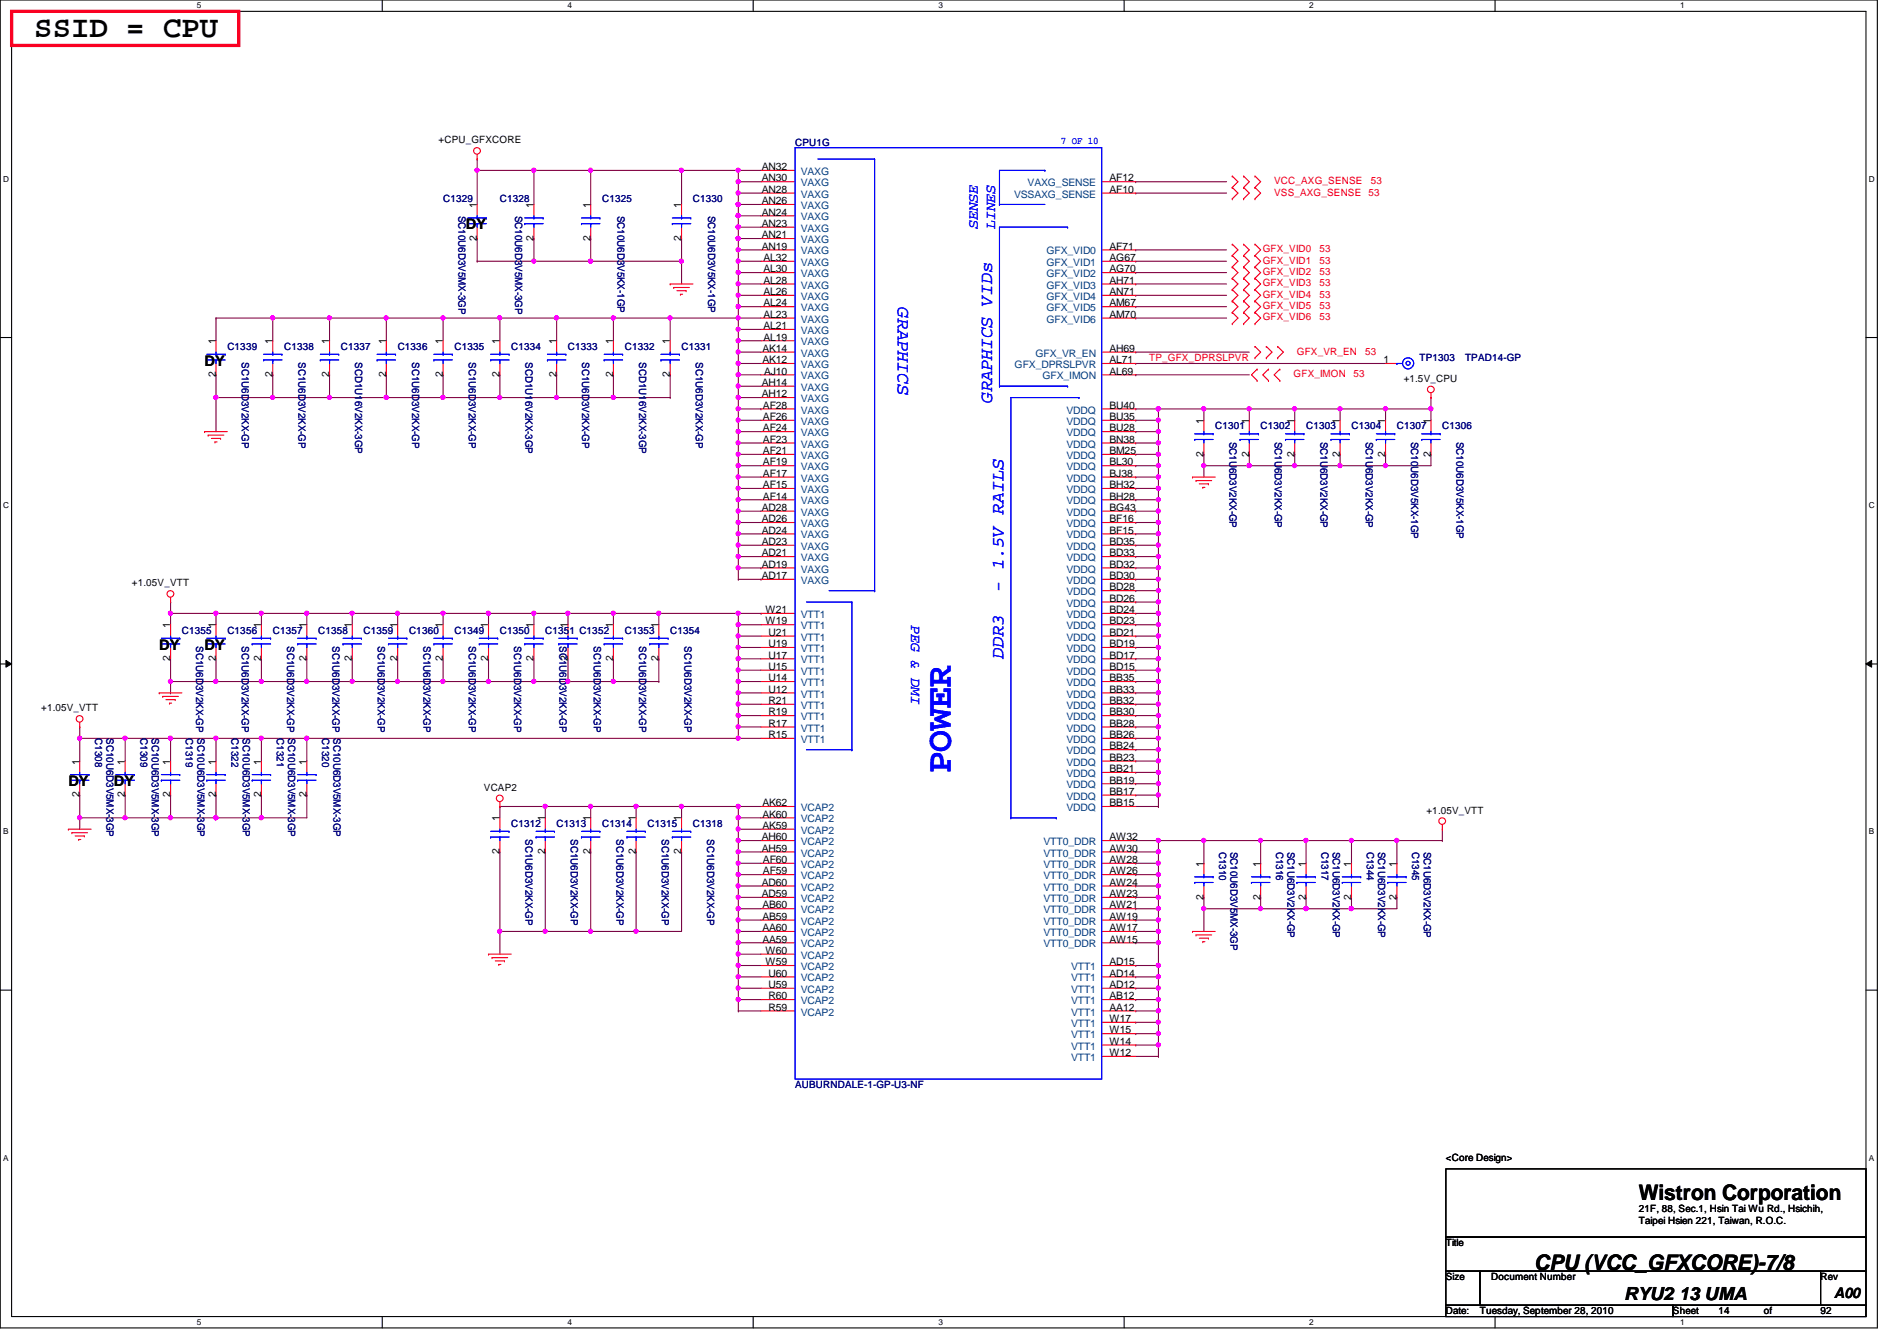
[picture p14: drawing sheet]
<svg xmlns="http://www.w3.org/2000/svg" width="297mm" height="210mm" viewBox="0 0 297 210" stroke-linecap="round" stroke-linejoin="round" font-family="sans-serif">
<defs><g id="words">
<text font-size="5.7" fill="#00f" x="148.9" y="121.1" transform="rotate(-90 148.9 121.1)">POWER</text>
<text font-size="4.8" x="5.4" y="5.8">SSID = CPU</text>
<g font-size="3.3">
<text x="256.6" y="187.9">Wistron Corporation</text>
<text x="240.2" y="198.8">CPU (VCC_GFXCORE)-7/8</text>
</g>
<g font-size="2.8" fill="#00f">
<text x="140.6" y="48" transform="rotate(90 140.6 48)">GRAPHICS</text>
<text x="155.4" y="63.1" transform="rotate(-90 155.4 63.1)">GRAPHICS VIDs</text>
<text x="157.1" y="92.7" transform="rotate(-90 157.1 92.7)">- 1.5V RAILS</text>
<text x="157.1" y="103.1" transform="rotate(-90 157.1 103.1)">DDR3</text>
</g>
<text font-size="2.8" x="254.3" y="203.5">RYU2 13 UMA</text>
<g font-size="2.3">
<text x="72.9" y="35.9">DY</text>
<text x="32" y="57.2">DY</text>
<text x="24.9" y="101.7">DY</text>
<text x="32" y="101.7">DY</text>
<text x="10.7" y="123">DY</text>
<text x="17.8" y="123">DY</text>
<text x="287.2" y="203.2">A00</text>
</g>
<g font-size="2.3" fill="#00f">
<text x="153.1" y="35.9" transform="rotate(-90 153.1 35.9)">SENSE</text>
<text x="155.8" y="35.9" transform="rotate(-90 155.8 35.9)">LINES</text>
<text x="142.7" y="97.8" transform="rotate(90 142.7 97.8)">PEG &amp; DMI</text>
</g>
<g font-size="1.6">
<text x="68.7" y="22.4">+CPU_GFXCORE</text>
<text x="119.3" y="26.6">AN32</text>
<text x="119.3" y="28.4">AN30</text>
<text x="173.7" y="28.4">AF12</text>
<text x="74.7" y="32.6" transform="rotate(-90 74.7 32.6)">1</text>
<text x="83.6" y="32.6" transform="rotate(-90 83.6 32.6)">1</text>
<text x="92.5" y="32.6" transform="rotate(-90 92.5 32.6)">1</text>
<text x="106.7" y="32.6" transform="rotate(-90 106.7 32.6)">1</text>
<text x="119.3" y="30.2">AN28</text>
<text x="119.3" y="32">AN26</text>
<text x="119.3" y="33.7">AN24</text>
<text x="119.3" y="35.5">AN23</text>
<text x="173.7" y="30.2">AF10</text>
<text x="74.7" y="37.7" transform="rotate(-90 74.7 37.7)">2</text>
<text x="83.6" y="37.7" transform="rotate(-90 83.6 37.7)">2</text>
<text x="92.5" y="37.7" transform="rotate(-90 92.5 37.7)">2</text>
<text x="106.7" y="37.7" transform="rotate(-90 106.7 37.7)">2</text>
<text x="119.3" y="37.3">AN21</text>
<text x="119.3" y="39.1">AN19</text>
<text x="119.5" y="40.9">AL32</text>
<text x="173.7" y="39.1">AF71</text>
<text x="173.7" y="40.9">AG67</text>
<text x="119.5" y="42.6">AL30</text>
<text x="119.5" y="44.4">AL28</text>
<text x="119.5" y="46.2">AL26</text>
<text x="119.5" y="48">AL24</text>
<text x="173.7" y="42.6">AG70</text>
<text x="173.7" y="44.4">AH71</text>
<text x="173.7" y="46.2">AN71</text>
<text x="173.7" y="48">AM67</text>
<text x="33.8" y="53.9" transform="rotate(-90 33.8 53.9)">1</text>
<text x="42.7" y="53.9" transform="rotate(-90 42.7 53.9)">1</text>
<text x="51.6" y="53.9" transform="rotate(-90 51.6 53.9)">1</text>
<text x="60.4" y="53.9" transform="rotate(-90 60.4 53.9)">1</text>
<text x="69.3" y="53.9" transform="rotate(-90 69.3 53.9)">1</text>
<text x="78.2" y="53.9" transform="rotate(-90 78.2 53.9)">1</text>
<text x="87.1" y="53.9" transform="rotate(-90 87.1 53.9)">1</text>
<text x="96" y="53.9" transform="rotate(-90 96 53.9)">1</text>
<text x="104.9" y="53.9" transform="rotate(-90 104.9 53.9)">1</text>
<text x="119.5" y="49.7">AL23</text>
<text x="119.5" y="51.5">AL21</text>
<text x="119.5" y="53.3">AL19</text>
<text x="173.7" y="49.7">AM70</text>
<text x="33.8" y="59" transform="rotate(-90 33.8 59)">2</text>
<text x="42.7" y="59" transform="rotate(-90 42.7 59)">2</text>
<text x="51.6" y="59" transform="rotate(-90 51.6 59)">2</text>
<text x="60.4" y="59" transform="rotate(-90 60.4 59)">2</text>
<text x="69.3" y="59" transform="rotate(-90 69.3 59)">2</text>
<text x="78.2" y="59" transform="rotate(-90 78.2 59)">2</text>
<text x="87.1" y="59" transform="rotate(-90 87.1 59)">2</text>
<text x="96" y="59" transform="rotate(-90 96 59)">2</text>
<text x="104.9" y="59" transform="rotate(-90 104.9 59)">2</text>
<text x="119.4" y="55.1">AK14</text>
<text x="119.4" y="56.9">AK12</text>
<text x="119.6" y="58.6">AJ10</text>
<text x="173.7" y="56.9">AL71</text>
<text x="173.7" y="58.6">AL69</text>
<text x="173.7" y="55.1">AH69</text>
<text x="216.6" y="56.9">1</text>
<text x="219.8" y="59.8">+1.5V_CPU</text>
<text x="119.3" y="60.4">AH14</text>
<text x="119.3" y="62.2">AH12</text>
<text x="119.5" y="64">AF28</text>
<text x="119.5" y="65.7">AF26</text>
<text x="173.7" y="64">BU40</text>
<text x="173.7" y="65.7">BU35</text>
<text x="119.5" y="67.5">AF24</text>
<text x="119.5" y="69.3">AF23</text>
<text x="119.5" y="71.1">AF21</text>
<text x="173.7" y="67.5">BU28</text>
<text x="173.7" y="69.3">BN38</text>
<text x="173.7" y="71.1">BM25</text>
<text x="188.5" y="71.5" transform="rotate(-90 188.5 71.5)">2</text>
<text x="188.5" y="66.3" transform="rotate(-90 188.5 66.3)">1</text>
<text x="195.6" y="71.5" transform="rotate(-90 195.6 71.5)">2</text>
<text x="195.6" y="66.3" transform="rotate(-90 195.6 66.3)">1</text>
<text x="202.7" y="71.5" transform="rotate(-90 202.7 71.5)">2</text>
<text x="202.7" y="66.3" transform="rotate(-90 202.7 66.3)">1</text>
<text x="209.8" y="71.5" transform="rotate(-90 209.8 71.5)">2</text>
<text x="209.8" y="66.3" transform="rotate(-90 209.8 66.3)">1</text>
<text x="216.9" y="71.5" transform="rotate(-90 216.9 71.5)">2</text>
<text x="216.9" y="66.3" transform="rotate(-90 216.9 66.3)">1</text>
<text x="224" y="71.5" transform="rotate(-90 224 71.5)">2</text>
<text x="224" y="66.3" transform="rotate(-90 224 66.3)">1</text>
<text x="119.5" y="72.9">AF19</text>
<text x="119.5" y="74.6">AF17</text>
<text x="119.5" y="76.4">AF15</text>
<text x="173.7" y="72.9">BL30</text>
<text x="173.7" y="74.6">BJ38</text>
<text x="173.7" y="76.4">BH32</text>
<text x="119.3" y="80">AD28</text>
<text x="119.3" y="81.7">AD26</text>
<text x="119.3" y="83.5">AD24</text>
<text x="119.5" y="78.2">AF14</text>
<text x="173.7" y="78.2">BH28</text>
<text x="173.7" y="80">BG43</text>
<text x="173.7" y="81.7">BF16</text>
<text x="173.7" y="83.5">BF15</text>
<text x="119.3" y="85.3">AD23</text>
<text x="119.3" y="87.1">AD21</text>
<text x="119.3" y="88.9">AD19</text>
<text x="173.7" y="85.3">BD35</text>
<text x="173.7" y="87.1">BD33</text>
<text x="173.7" y="88.9">BD32</text>
<text x="20.7" y="91.8">+1.05V_VTT</text>
<text x="119.3" y="90.6">AD17</text>
<text x="119.9" y="96">W21</text>
<text x="173.7" y="90.6">BD30</text>
<text x="173.7" y="92.4">BD28</text>
<text x="173.7" y="94.2">BD26</text>
<text x="173.7" y="96">BD24</text>
<text x="26.7" y="98.3" transform="rotate(-90 26.7 98.3)">1</text>
<text x="33.8" y="98.3" transform="rotate(-90 33.8 98.3)">1</text>
<text x="40.9" y="98.3" transform="rotate(-90 40.9 98.3)">1</text>
<text x="48" y="98.3" transform="rotate(-90 48 98.3)">1</text>
<text x="55.1" y="98.3" transform="rotate(-90 55.1 98.3)">1</text>
<text x="62.2" y="98.3" transform="rotate(-90 62.2 98.3)">1</text>
<text x="69.3" y="98.3" transform="rotate(-90 69.3 98.3)">1</text>
<text x="76.5" y="98.3" transform="rotate(-90 76.5 98.3)">1</text>
<text x="83.6" y="98.3" transform="rotate(-90 83.6 98.3)">1</text>
<text x="88.9" y="98.3" transform="rotate(-90 88.9 98.3)">1</text>
<text x="96" y="98.3" transform="rotate(-90 96 98.3)">1</text>
<text x="103.1" y="98.3" transform="rotate(-90 103.1 98.3)">1</text>
<text x="119.9" y="97.7">W19</text>
<text x="120.4" y="99.5">U21</text>
<text x="120.4" y="101.3">U19</text>
<text x="173.7" y="97.7">BD23</text>
<text x="173.7" y="99.5">BD21</text>
<text x="173.7" y="101.3">BD19</text>
<text x="26.7" y="103.5" transform="rotate(-90 26.7 103.5)">2</text>
<text x="33.8" y="103.5" transform="rotate(-90 33.8 103.5)">2</text>
<text x="40.9" y="103.5" transform="rotate(-90 40.9 103.5)">2</text>
<text x="48" y="103.5" transform="rotate(-90 48 103.5)">2</text>
<text x="55.1" y="103.5" transform="rotate(-90 55.1 103.5)">2</text>
<text x="62.2" y="103.5" transform="rotate(-90 62.2 103.5)">2</text>
<text x="69.3" y="103.5" transform="rotate(-90 69.3 103.5)">2</text>
<text x="76.5" y="103.5" transform="rotate(-90 76.5 103.5)">2</text>
<text x="83.6" y="103.5" transform="rotate(-90 83.6 103.5)">2</text>
<text x="88.9" y="103.5" transform="rotate(-90 88.9 103.5)">2</text>
<text x="96" y="103.5" transform="rotate(-90 96 103.5)">2</text>
<text x="103.1" y="103.5" transform="rotate(-90 103.1 103.5)">2</text>
<text x="120.4" y="103.1">U17</text>
<text x="120.4" y="104.9">U15</text>
<text x="120.4" y="106.6">U14</text>
<text x="173.7" y="103.1">BD17</text>
<text x="173.7" y="104.9">BD15</text>
<text x="173.7" y="106.6">BB35</text>
<text x="6.4" y="111.3">+1.05V_VTT</text>
<text x="120.4" y="108.4">U12</text>
<text x="120.4" y="110.2">R21</text>
<text x="120.4" y="112">R19</text>
<text x="120.4" y="113.7">R17</text>
<text x="173.7" y="108.4">BB33</text>
<text x="173.7" y="110.2">BB32</text>
<text x="173.7" y="112">BB30</text>
<text x="173.7" y="113.7">BB28</text>
<text x="12.4" y="119.7" transform="rotate(-90 12.4 119.7)">1</text>
<text x="19.6" y="119.7" transform="rotate(-90 19.6 119.7)">1</text>
<text x="26.7" y="119.7" transform="rotate(-90 26.7 119.7)">1</text>
<text x="33.8" y="119.7" transform="rotate(-90 33.8 119.7)">1</text>
<text x="40.9" y="119.7" transform="rotate(-90 40.9 119.7)">1</text>
<text x="48" y="119.7" transform="rotate(-90 48 119.7)">1</text>
<text x="120.4" y="115.5">R15</text>
<text x="173.7" y="115.5">BB26</text>
<text x="173.7" y="117.3">BB24</text>
<text x="173.7" y="119.1">BB23</text>
<text x="12.4" y="124.8" transform="rotate(-90 12.4 124.8)">2</text>
<text x="19.6" y="124.8" transform="rotate(-90 19.6 124.8)">2</text>
<text x="26.7" y="124.8" transform="rotate(-90 26.7 124.8)">2</text>
<text x="33.8" y="124.8" transform="rotate(-90 33.8 124.8)">2</text>
<text x="40.9" y="124.8" transform="rotate(-90 40.9 124.8)">2</text>
<text x="48" y="124.8" transform="rotate(-90 48 124.8)">2</text>
<text x="75.8" y="123.8">VCAP2</text>
<text x="173.7" y="120.9">BB21</text>
<text x="173.7" y="122.6">BB19</text>
<text x="173.7" y="124.4">BB17</text>
<text x="78.2" y="128.6" transform="rotate(-90 78.2 128.6)">1</text>
<text x="85.3" y="128.6" transform="rotate(-90 85.3 128.6)">1</text>
<text x="92.5" y="128.6" transform="rotate(-90 92.5 128.6)">1</text>
<text x="99.6" y="128.6" transform="rotate(-90 99.6 128.6)">1</text>
<text x="106.7" y="128.6" transform="rotate(-90 106.7 128.6)">1</text>
<text x="119.3" y="131.5">AH60</text>
<text x="119.4" y="126.2">AK62</text>
<text x="119.4" y="128">AK60</text>
<text x="119.4" y="129.8">AK59</text>
<text x="173.7" y="126.2">BB15</text>
<text x="173.7" y="131.5">AW32</text>
<text x="223.3" y="127.3">+1.05V_VTT</text>
<text x="78.2" y="133.7" transform="rotate(-90 78.2 133.7)">2</text>
<text x="85.3" y="133.7" transform="rotate(-90 85.3 133.7)">2</text>
<text x="92.5" y="133.7" transform="rotate(-90 92.5 133.7)">2</text>
<text x="99.6" y="133.7" transform="rotate(-90 99.6 133.7)">2</text>
<text x="106.7" y="133.7" transform="rotate(-90 106.7 133.7)">2</text>
<text x="119.3" y="133.3">AH59</text>
<text x="119.5" y="135.1">AF60</text>
<text x="119.5" y="136.9">AF59</text>
<text x="173.7" y="133.3">AW30</text>
<text x="173.7" y="135.1">AW28</text>
<text x="173.7" y="136.9">AW26</text>
<text x="188.5" y="135.7" transform="rotate(-90 188.5 135.7)">1</text>
<text x="197.4" y="135.7" transform="rotate(-90 197.4 135.7)">1</text>
<text x="204.5" y="135.7" transform="rotate(-90 204.5 135.7)">1</text>
<text x="211.6" y="135.7" transform="rotate(-90 211.6 135.7)">1</text>
<text x="218.7" y="135.7" transform="rotate(-90 218.7 135.7)">1</text>
<text x="119.3" y="138.6">AD60</text>
<text x="119.3" y="140.4">AD59</text>
<text x="119.4" y="142.2">AB60</text>
<text x="119.4" y="144">AB59</text>
<text x="173.7" y="138.6">AW24</text>
<text x="173.7" y="140.4">AW23</text>
<text x="173.7" y="142.2">AW21</text>
<text x="173.7" y="144">AW19</text>
<text x="188.5" y="140.8" transform="rotate(-90 188.5 140.8)">2</text>
<text x="197.4" y="140.8" transform="rotate(-90 197.4 140.8)">2</text>
<text x="204.5" y="140.8" transform="rotate(-90 204.5 140.8)">2</text>
<text x="211.6" y="140.8" transform="rotate(-90 211.6 140.8)">2</text>
<text x="218.7" y="140.8" transform="rotate(-90 218.7 140.8)">2</text>
<text x="119.4" y="145.8">AA60</text>
<text x="119.4" y="147.5">AA59</text>
<text x="119.9" y="149.3">W60</text>
<text x="173.7" y="145.8">AW17</text>
<text x="173.7" y="147.5">AW15</text>
<text x="119.9" y="151.1">W59</text>
<text x="120.4" y="152.9">U60</text>
<text x="120.4" y="154.6">U59</text>
<text x="173.7" y="151.1">AD15</text>
<text x="173.7" y="152.9">AD14</text>
<text x="173.7" y="154.6">AD12</text>
<text x="120.4" y="156.4">R60</text>
<text x="120.4" y="158.2">R59</text>
<text x="173.7" y="156.4">AB12</text>
<text x="173.7" y="158.2">AA12</text>
<text x="173.7" y="160">W17</text>
<text x="173.7" y="161.8">W15</text>
<text x="173.7" y="163.5">W14</text>
<text x="173.7" y="165.3">W12</text>
<text x="226.4" y="181.7">&lt;Core Design&gt;</text>
<text x="256.6" y="189.7">21F, 88, Sec.1, Hsin Tai Wu Rd., Hsichih,</text>
<text x="256.6" y="191.6">Taipei Hsien 221, Taiwan, R.O.C.</text>
<text x="226.4" y="195.1">Title</text>
<text x="226.4" y="200.4">Size</text>
<text x="233.5" y="200.4">Document Number</text>
<text x="285.1" y="200.4">Rev</text>
<text x="226.4" y="205.7">Date:</text>
<text x="231.7" y="205.7">Tuesday, September 28, 2010</text>
<text x="262" y="205.7">Sheet</text>
<text x="269.1" y="205.7">14</text>
<text x="276.2" y="205.7">of</text>
<text x="285.1" y="205.7">92</text>
</g>
<g font-size="1.6" fill="#000080">
<text x="124.5" y="22.8">CPU1G</text>
<text x="69.4" y="31.7">C1329</text>
<text x="71.8" y="33.8" transform="rotate(90 71.8 33.8)">SC10U6D3V5MX-3GP</text>
<text x="78.3" y="31.7">C1328</text>
<text x="80.7" y="33.8" transform="rotate(90 80.7 33.8)">SC10U6D3V5MX-3GP</text>
<text x="94.3" y="31.7">C1325</text>
<text x="96.7" y="33.8" transform="rotate(90 96.7 33.8)">SC10U6D3V5KX-1GP</text>
<text x="108.5" y="31.7">C1330</text>
<text x="110.9" y="33.8" transform="rotate(90 110.9 33.8)">SC10U6D3V5KX-1GP</text>
<text x="35.6" y="54.8">C1339</text>
<text x="37.8" y="56.7" transform="rotate(90 37.8 56.7)">SC1U6D3V2KX-GP</text>
<text x="44.5" y="54.8">C1338</text>
<text x="46.7" y="56.7" transform="rotate(90 46.7 56.7)">SC1U6D3V2KX-GP</text>
<text x="53.4" y="54.8">C1337</text>
<text x="55.6" y="56.7" transform="rotate(90 55.6 56.7)">SCD1U16V2KX-3GP</text>
<text x="62.3" y="54.8">C1336</text>
<text x="64.5" y="56.7" transform="rotate(90 64.5 56.7)">SC1U6D3V2KX-GP</text>
<text x="71.2" y="54.8">C1335</text>
<text x="73.4" y="56.7" transform="rotate(90 73.4 56.7)">SC1U6D3V2KX-GP</text>
<text x="80" y="54.8">C1334</text>
<text x="82.3" y="56.7" transform="rotate(90 82.3 56.7)">SCD1U16V2KX-3GP</text>
<text x="88.9" y="54.8">C1333</text>
<text x="91.2" y="56.7" transform="rotate(90 91.2 56.7)">SC1U6D3V2KX-GP</text>
<text x="97.8" y="54.8">C1332</text>
<text x="100.1" y="56.7" transform="rotate(90 100.1 56.7)">SCD1U16V2KX-3GP</text>
<text x="106.7" y="54.8">C1331</text>
<text x="109" y="56.7" transform="rotate(90 109 56.7)">SC1U6D3V2KX-GP</text>
<text x="222.3" y="56.6">TP1303</text>
<text x="229.4" y="56.6">TPAD14-GP</text>
<text x="190.3" y="67.2">C1301</text>
<text x="192.5" y="69.2" transform="rotate(90 192.5 69.2)">SC1U6D3V2KX-GP</text>
<text x="197.4" y="67.2">C1302</text>
<text x="199.6" y="69.2" transform="rotate(90 199.6 69.2)">SC1U6D3V2KX-GP</text>
<text x="204.5" y="67.2">C1303</text>
<text x="206.8" y="69.2" transform="rotate(90 206.8 69.2)">SC1U6D3V2KX-GP</text>
<text x="211.6" y="67.2">C1304</text>
<text x="213.9" y="69.2" transform="rotate(90 213.9 69.2)">SC1U6D3V2KX-GP</text>
<text x="218.7" y="67.2">C1307</text>
<text x="221" y="69.2" transform="rotate(90 221 69.2)">SC10U6D3V5KX-1GP</text>
<text x="225.8" y="67.2">C1306</text>
<text x="228.1" y="69.2" transform="rotate(90 228.1 69.2)">SC10U6D3V5KX-1GP</text>
<text x="28.5" y="99.2">C1355</text>
<text x="30.7" y="101.2" transform="rotate(90 30.7 101.2)">SC1U6D3V2KX-GP</text>
<text x="35.6" y="99.2">C1356</text>
<text x="37.8" y="101.2" transform="rotate(90 37.8 101.2)">SC1U6D3V2KX-GP</text>
<text x="42.7" y="99.2">C1357</text>
<text x="45" y="101.2" transform="rotate(90 45 101.2)">SC1U6D3V2KX-GP</text>
<text x="49.8" y="99.2">C1358</text>
<text x="52.1" y="101.2" transform="rotate(90 52.1 101.2)">SC1U6D3V2KX-GP</text>
<text x="56.9" y="99.2">C1359</text>
<text x="59.2" y="101.2" transform="rotate(90 59.2 101.2)">SC1U6D3V2KX-GP</text>
<text x="64" y="99.2">C1360</text>
<text x="66.3" y="101.2" transform="rotate(90 66.3 101.2)">SC1U6D3V2KX-GP</text>
<text x="71.2" y="99.2">C1349</text>
<text x="73.4" y="101.2" transform="rotate(90 73.4 101.2)">SC1U6D3V2KX-GP</text>
<text x="78.3" y="99.2">C1350</text>
<text x="80.5" y="101.2" transform="rotate(90 80.5 101.2)">SC1U6D3V2KX-GP</text>
<text x="85.4" y="99.2">C1351 C1352</text>
<text x="87.6" y="101.2" transform="rotate(90 87.6 101.2)">SC1U6D3V2KX-GP</text>
<text x="93" y="101.2" transform="rotate(90 93 101.2)">SC1U6D3V2KX-GP</text>
<text x="97.8" y="99.2">C1353</text>
<text x="100.1" y="101.2" transform="rotate(90 100.1 101.2)">SC1U6D3V2KX-GP</text>
<text x="104.9" y="99.2">C1354</text>
<text x="107.2" y="101.2" transform="rotate(90 107.2 101.2)">SC1U6D3V2KX-GP</text>
<text x="14.9" y="115.6" transform="rotate(90 14.9 115.6)">C1308</text>
<text x="16.7" y="115.6" transform="rotate(90 16.7 115.6)">SC10U6D3V5MX-3GP</text>
<text x="22" y="115.6" transform="rotate(90 22 115.6)">C1309</text>
<text x="23.8" y="115.6" transform="rotate(90 23.8 115.6)">SC10U6D3V5MX-3GP</text>
<text x="29.1" y="115.6" transform="rotate(90 29.1 115.6)">C1319</text>
<text x="30.9" y="115.6" transform="rotate(90 30.9 115.6)">SC10U6D3V5MX-3GP</text>
<text x="36.2" y="115.6" transform="rotate(90 36.2 115.6)">C1322</text>
<text x="38" y="115.6" transform="rotate(90 38 115.6)">SC10U6D3V5MX-3GP</text>
<text x="43.3" y="115.6" transform="rotate(90 43.3 115.6)">C1321</text>
<text x="45.1" y="115.6" transform="rotate(90 45.1 115.6)">SC10U6D3V5MX-3GP</text>
<text x="50.5" y="115.6" transform="rotate(90 50.5 115.6)">C1320</text>
<text x="52.2" y="115.6" transform="rotate(90 52.2 115.6)">SC10U6D3V5MX-3GP</text>
<text x="80" y="129.5">C1312</text>
<text x="82.3" y="131.4" transform="rotate(90 82.3 131.4)">SC1U6D3V2KX-GP</text>
<text x="87.2" y="129.5">C1313</text>
<text x="89.4" y="131.4" transform="rotate(90 89.4 131.4)">SC1U6D3V2KX-GP</text>
<text x="94.3" y="129.5">C1314</text>
<text x="96.5" y="131.4" transform="rotate(90 96.5 131.4)">SC1U6D3V2KX-GP</text>
<text x="101.4" y="129.5">C1315</text>
<text x="103.6" y="131.4" transform="rotate(90 103.6 131.4)">SC1U6D3V2KX-GP</text>
<text x="108.5" y="129.5">C1318</text>
<text x="110.7" y="131.4" transform="rotate(90 110.7 131.4)">SC1U6D3V2KX-GP</text>
<text x="190.9" y="133.3" transform="rotate(90 190.9 133.3)">C1310</text>
<text x="192.7" y="133.3" transform="rotate(90 192.7 133.3)">SC10U6D3V5MX-3GP</text>
<text x="199.8" y="133.3" transform="rotate(90 199.8 133.3)">C1316</text>
<text x="201.6" y="133.3" transform="rotate(90 201.6 133.3)">SC1U6D3V2KX-GP</text>
<text x="206.9" y="133.3" transform="rotate(90 206.9 133.3)">C1317</text>
<text x="208.7" y="133.3" transform="rotate(90 208.7 133.3)">SC1U6D3V2KX-GP</text>
<text x="214" y="133.3" transform="rotate(90 214 133.3)">C1344</text>
<text x="215.8" y="133.3" transform="rotate(90 215.8 133.3)">SC1U6D3V2KX-GP</text>
<text x="221.1" y="133.3" transform="rotate(90 221.1 133.3)">C1345</text>
<text x="222.9" y="133.3" transform="rotate(90 222.9 133.3)">SC1U6D3V2KX-GP</text>
<text x="124.5" y="170.3">AUBURNDALE-1-GP-U3-NF</text>
</g>
<text font-size="1.6" fill="#00f" x="166.1" y="22.6">7 OF 10</text>
<g font-size="1.6" fill="#004080">
<text x="125.4" y="27.4">VAXG</text>
<text x="125.4" y="29.2">VAXG</text>
<text x="160.9" y="29.2">VAXG_SENSE</text>
<text x="125.4" y="30.9">VAXG</text>
<text x="125.4" y="32.7">VAXG</text>
<text x="125.4" y="34.5">VAXG</text>
<text x="158.8" y="30.9">VSSAXG_SENSE</text>
<text x="125.4" y="36.3">VAXG</text>
<text x="125.4" y="38.1">VAXG</text>
<text x="125.4" y="39.8">VAXG</text>
<text x="125.4" y="41.6">VAXG</text>
<text x="163.9" y="39.8">GFX_VID0</text>
<text x="163.9" y="41.6">GFX_VID1</text>
<text x="125.4" y="43.4">VAXG</text>
<text x="125.4" y="45.2">VAXG</text>
<text x="125.4" y="46.9">VAXG</text>
<text x="163.9" y="43.4">GFX_VID2</text>
<text x="163.9" y="45.2">GFX_VID3</text>
<text x="163.9" y="46.9">GFX_VID4</text>
<text x="125.4" y="48.7">VAXG</text>
<text x="125.4" y="50.5">VAXG</text>
<text x="125.4" y="52.3">VAXG</text>
<text x="163.9" y="48.7">GFX_VID5</text>
<text x="163.9" y="50.5">GFX_VID6</text>
<text x="125.4" y="54.1">VAXG</text>
<text x="125.4" y="55.8">VAXG</text>
<text x="125.4" y="57.6">VAXG</text>
<text x="125.4" y="59.4">VAXG</text>
<text x="158.9" y="57.6">GFX_DPRSLPVR</text>
<text x="162.1" y="55.8">GFX_VR_EN</text>
<text x="163.2" y="59.4">GFX_IMON</text>
<text x="125.4" y="61.2">VAXG</text>
<text x="125.4" y="62.9">VAXG</text>
<text x="125.4" y="64.7">VAXG</text>
<text x="167" y="64.7">VDDQ</text>
<text x="125.4" y="66.5">VAXG</text>
<text x="125.4" y="68.3">VAXG</text>
<text x="125.4" y="70.1">VAXG</text>
<text x="125.4" y="71.8">VAXG</text>
<text x="167" y="66.5">VDDQ</text>
<text x="167" y="68.3">VDDQ</text>
<text x="167" y="70.1">VDDQ</text>
<text x="167" y="71.8">VDDQ</text>
<text x="125.4" y="73.6">VAXG</text>
<text x="125.4" y="75.4">VAXG</text>
<text x="125.4" y="77.2">VAXG</text>
<text x="167" y="73.6">VDDQ</text>
<text x="167" y="75.4">VDDQ</text>
<text x="167" y="77.2">VDDQ</text>
<text x="125.4" y="79">VAXG</text>
<text x="125.4" y="80.7">VAXG</text>
<text x="125.4" y="82.5">VAXG</text>
<text x="167" y="79">VDDQ</text>
<text x="167" y="80.7">VDDQ</text>
<text x="167" y="82.5">VDDQ</text>
<text x="125.4" y="84.3">VAXG</text>
<text x="125.4" y="86.1">VAXG</text>
<text x="125.4" y="87.8">VAXG</text>
<text x="125.4" y="89.6">VAXG</text>
<text x="167" y="84.3">VDDQ</text>
<text x="167" y="86.1">VDDQ</text>
<text x="167" y="87.8">VDDQ</text>
<text x="167" y="89.6">VDDQ</text>
<text x="125.4" y="91.4">VAXG</text>
<text x="167" y="91.4">VDDQ</text>
<text x="167" y="93.2">VDDQ</text>
<text x="167" y="95">VDDQ</text>
<text x="125.4" y="96.7">VTT1</text>
<text x="125.4" y="98.5">VTT1</text>
<text x="125.4" y="100.3">VTT1</text>
<text x="167" y="96.7">VDDQ</text>
<text x="167" y="98.5">VDDQ</text>
<text x="167" y="100.3">VDDQ</text>
<text x="125.4" y="102.1">VTT1</text>
<text x="125.4" y="103.8">VTT1</text>
<text x="125.4" y="105.6">VTT1</text>
<text x="125.4" y="107.4">VTT1</text>
<text x="167" y="102.1">VDDQ</text>
<text x="167" y="103.8">VDDQ</text>
<text x="167" y="105.6">VDDQ</text>
<text x="167" y="107.4">VDDQ</text>
<text x="125.4" y="109.2">VTT1</text>
<text x="125.4" y="111">VTT1</text>
<text x="125.4" y="112.7">VTT1</text>
<text x="167" y="109.2">VDDQ</text>
<text x="167" y="111">VDDQ</text>
<text x="167" y="112.7">VDDQ</text>
<text x="125.4" y="114.5">VTT1</text>
<text x="125.4" y="116.3">VTT1</text>
<text x="167" y="114.5">VDDQ</text>
<text x="167" y="116.3">VDDQ</text>
<text x="167" y="118.1">VDDQ</text>
<text x="167" y="119.8">VDDQ</text>
<text x="167" y="121.6">VDDQ</text>
<text x="167" y="123.4">VDDQ</text>
<text x="167" y="125.2">VDDQ</text>
<text x="125.4" y="127">VCAP2</text>
<text x="125.4" y="128.7">VCAP2</text>
<text x="125.4" y="130.5">VCAP2</text>
<text x="167" y="127">VDDQ</text>
<text x="125.4" y="132.3">VCAP2</text>
<text x="125.4" y="134.1">VCAP2</text>
<text x="125.4" y="135.8">VCAP2</text>
<text x="125.4" y="137.6">VCAP2</text>
<text x="163.4" y="132.3">VTT0_DDR</text>
<text x="163.4" y="134.1">VTT0_DDR</text>
<text x="163.4" y="135.8">VTT0_DDR</text>
<text x="163.4" y="137.6">VTT0_DDR</text>
<text x="125.4" y="139.4">VCAP2</text>
<text x="125.4" y="141.2">VCAP2</text>
<text x="125.4" y="143">VCAP2</text>
<text x="163.4" y="139.4">VTT0_DDR</text>
<text x="163.4" y="141.2">VTT0_DDR</text>
<text x="163.4" y="143">VTT0_DDR</text>
<text x="125.4" y="144.7">VCAP2</text>
<text x="125.4" y="146.5">VCAP2</text>
<text x="125.4" y="148.3">VCAP2</text>
<text x="163.4" y="144.7">VTT0_DDR</text>
<text x="163.4" y="146.5">VTT0_DDR</text>
<text x="163.4" y="148.3">VTT0_DDR</text>
<text x="125.4" y="150.1">VCAP2</text>
<text x="125.4" y="151.8">VCAP2</text>
<text x="125.4" y="153.6">VCAP2</text>
<text x="125.4" y="155.4">VCAP2</text>
<text x="167.7" y="151.8">VTT1</text>
<text x="167.7" y="153.6">VTT1</text>
<text x="167.7" y="155.4">VTT1</text>
<text x="125.4" y="157.2">VCAP2</text>
<text x="125.4" y="159">VCAP2</text>
<text x="167.7" y="157.2">VTT1</text>
<text x="167.7" y="159">VTT1</text>
<text x="167.7" y="160.7">VTT1</text>
<text x="167.7" y="162.5">VTT1</text>
<text x="167.7" y="164.3">VTT1</text>
<text x="167.7" y="166.1">VTT1</text>
</g>
<g font-size="1.6" fill="#f00">
<text x="199.5" y="28.8">VCC_AXG_SENSE</text>
<text x="214.6" y="28.8">53</text>
<text x="199.5" y="30.6">VSS_AXG_SENSE</text>
<text x="214.3" y="30.6">53</text>
<text x="197.7" y="39.5">GFX_VID0</text>
<text x="197.7" y="41.3">GFX_VID1</text>
<text x="206.6" y="39.5">53</text>
<text x="206.6" y="41.3">53</text>
<text x="197.7" y="43.1">GFX_VID2</text>
<text x="197.7" y="44.8">GFX_VID3</text>
<text x="197.7" y="46.6">GFX_VID4</text>
<text x="206.6" y="43.1">53</text>
<text x="206.6" y="44.8">53</text>
<text x="206.6" y="46.6">53</text>
<text x="197.7" y="48.4">GFX_VID5</text>
<text x="197.7" y="50.2">GFX_VID6</text>
<text x="206.6" y="48.4">53</text>
<text x="206.6" y="50.2">53</text>
<text x="180" y="56.6">TP_GFX_DPRSLPVR</text>
<text x="202.6" y="59.1">GFX_IMON</text>
<text x="203.1" y="55.5">GFX_VR_EN</text>
<text x="212" y="59.1">53</text>
<text x="213.7" y="55.5">53</text>
</g>
<g font-size="1.3">
<text x="30.8" y="1.3">5</text>
<text x="88.9" y="1.3">4</text>
<text x="146.9" y="1.3">3</text>
<text x="205" y="1.3">2</text>
<text x="263.1" y="1.3">1</text>
<text x=".5" y="28.4">D</text>
<text x="292.6" y="28.4">D</text>
<text x=".5" y="79.5">C</text>
<text x="292.6" y="79.5">C</text>
<text x=".5" y="130.6">B</text>
<text x="292.6" y="130.6">B</text>
<text x=".5" y="181.7">A</text>
<text x="292.6" y="181.7">A</text>
<text x="30.8" y="207.4">5</text>
<text x="88.9" y="207.4">4</text>
<text x="146.9" y="207.4">3</text>
<text x="205" y="207.4">2</text>
<text x="263.1" y="207.4">1</text>
</g>
</g></defs>
<path d="M0 0h294v207.9h-294zM1.8 1.8h290.4v204.3h-290.4z" fill="none" stroke="#000" stroke-width=".17"/>
<g fill="#fff">
<path d="M30.8 .2h.7v1.4h-.7z"/>
<path d="M30.8 206.2h.7v1.4h-.7z"/>
</g>
<path d="M59.9 0v1.8M59.9 206.1v1.8" fill="none" stroke="#000" stroke-width=".17"/>
<g fill="#fff">
<path d="M88.9 .2h.6v1.4h-.6z"/>
<path d="M88.9 206.2h.6v1.4h-.6z"/>
</g>
<path d="M117.9 0v1.8M117.9 206.1v1.8" fill="none" stroke="#000" stroke-width=".17"/>
<g fill="#fff">
<path d="M146.9 .2h.7v1.4h-.7z"/>
<path d="M146.9 206.2h.7v1.4h-.7z"/>
</g>
<path d="M176 0v1.8M176 206.1v1.8" fill="none" stroke="#000" stroke-width=".17"/>
<g fill="#fff">
<path d="M205 .2h.7v1.4h-.7z"/>
<path d="M205 206.2h.7v1.4h-.7z"/>
</g>
<path d="M234.1 0v1.8M234.1 206.1v1.8" fill="none" stroke="#000" stroke-width=".17"/>
<g fill="#fff">
<path d="M263.1 .2h.7v1.4h-.7z"/>
<path d="M263.1 206.2h.7v1.4h-.7z"/>
<path d="M.5 27.3h.9v1.4h-.9z"/>
<path d="M292.6 27.3h.9v1.4h-.9z"/>
<path d="M.5 78.4h.9v1.4h-.9z"/>
<path d="M292.6 78.4h.9v1.4h-.9z"/>
</g>
<path d="M0 52.8h1.8M292.2 52.8h1.8" fill="none" stroke="#000" stroke-width=".17"/>
<g fill="#fff">
<path d="M.5 129.5h.8v1.4h-.8z"/>
<path d="M292.6 129.5h.9v1.4h-.9z"/>
</g>
<path d="M0 103.9h1.8M292.2 103.9h1.8" fill="none" stroke="#000" stroke-width=".17"/>
<path d="M.9 103.4l.9 .5-.9 .5zM292.2 103.9l.9-.5v1z" fill="#000"/>
<path d="M.9 103.4l.9 .5-.9 .5zM292.2 103.9l.9-.5v1z" fill="none" stroke="#000" stroke-width=".16"/>
<g fill="#fff">
<path d="M.5 180.5h.8v1.4h-.8z"/>
<path d="M292.6 180.5h.9v1.4h-.9z"/>
</g>
<path d="M0 155h1.8M292.2 155h1.8" fill="none" stroke="#000" stroke-width=".17"/>
<path d="M115.6 99.6h.1M115.6 99.6h3.6" fill="none" stroke="#800040" stroke-width=".17"/>
<circle cx="115.6" cy="99.5" r=".32" fill="#f0f"/>
<circle cx="115.6" cy="99.5" r=".32" fill="none" stroke="#f0f" stroke-width=".17"/>
<path d="M115.6 101.3h.1M115.6 101.3h3.6" fill="none" stroke="#800040" stroke-width=".17"/>
<circle cx="115.6" cy="101.3" r=".32" fill="#f0f"/>
<circle cx="115.6" cy="101.3" r=".32" fill="none" stroke="#f0f" stroke-width=".17"/>
<path d="M177.8 64h.1M177.8 64h3.6M188.5 64h.1M188.5 64h7.1M188.5 64v1.8M115.6 99.6h.1M115.6 99.6v3.5M115.6 103.1h.1M115.6 101.3h.1M115.6 103.1h3.6" fill="none" stroke="#800040" stroke-width=".17"/>
<circle cx="188.5" cy="64" r=".32" fill="#f0f"/>
<circle cx="188.5" cy="64" r=".32" fill="none" stroke="#f0f" stroke-width=".17"/>
<path d="M195.6 64h.1M195.6 64v1.8M195.6 64h7.1" fill="none" stroke="#800040" stroke-width=".17"/>
<circle cx="195.6" cy="64" r=".32" fill="#f0f"/>
<circle cx="195.6" cy="64" r=".32" fill="none" stroke="#f0f" stroke-width=".17"/>
<path d="M202.7 64h.1M202.7 64v1.8M202.7 64h7.1" fill="none" stroke="#800040" stroke-width=".17"/>
<circle cx="202.7" cy="64" r=".32" fill="#f0f"/>
<circle cx="202.7" cy="64" r=".32" fill="none" stroke="#f0f" stroke-width=".17"/>
<path d="M209.8 64h.1M209.8 64v1.8M209.8 64h7.2" fill="none" stroke="#800040" stroke-width=".17"/>
<circle cx="209.8" cy="64" r=".32" fill="#f0f"/>
<circle cx="209.8" cy="64" r=".32" fill="none" stroke="#f0f" stroke-width=".17"/>
<path d="M209.8 72.9h.1M217 64h.1M217 71.1h.1M217 64v1.8M217 71.1v1.8h-7.2" fill="none" stroke="#800040" stroke-width=".17"/>
<circle cx="209.8" cy="72.9" r=".32" fill="#f0f"/>
<circle cx="209.8" cy="72.9" r=".32" fill="none" stroke="#f0f" stroke-width=".17"/>
<path d="M188.5 72.9h.1M188.5 72.9v1.8" fill="none" stroke="#800040" stroke-width=".17"/>
<circle cx="188.5" cy="72.9" r=".32" fill="#f0f"/>
<circle cx="188.5" cy="72.9" r=".32" fill="none" stroke="#f0f" stroke-width=".17"/>
<path d="M188.5 72.9h.1M195.6 71.1h.1M195.6 72.9h.1M195.6 71.1v1.8M202.7 71.1h.1M202.7 71.1v1.8h-14.2" fill="none" stroke="#800040" stroke-width=".17"/>
<circle cx="195.6" cy="72.9" r=".32" fill="#f0f"/>
<circle cx="195.6" cy="72.9" r=".32" fill="none" stroke="#f0f" stroke-width=".17"/>
<path d="M202.7 72.9h.1M209.8 71.1h.1M209.8 71.1v1.8h-7.1" fill="none" stroke="#800040" stroke-width=".17"/>
<circle cx="202.7" cy="72.9" r=".32" fill="#f0f"/>
<circle cx="202.7" cy="72.9" r=".32" fill="none" stroke="#f0f" stroke-width=".17"/>
<path d="M177.8 136.9h.1M177.8 136.9h3.6" fill="none" stroke="#800040" stroke-width=".17"/>
<circle cx="181.4" cy="136.9" r=".32" fill="#f0f"/>
<circle cx="181.4" cy="136.9" r=".32" fill="none" stroke="#f0f" stroke-width=".17"/>
<path d="M217 64h.1M217 64h7.1" fill="none" stroke="#800040" stroke-width=".17"/>
<circle cx="224" cy="64" r=".32" fill="#f0f"/>
<circle cx="224" cy="64" r=".32" fill="none" stroke="#f0f" stroke-width=".17"/>
<circle cx="216.9" cy="64" r=".32" fill="#f0f"/>
<circle cx="216.9" cy="64" r=".32" fill="none" stroke="#f0f" stroke-width=".17"/>
<path d="M177.8 94.2h.1M181.4 92.5h.1M181.4 92.5v1.7h-3.6" fill="none" stroke="#800040" stroke-width=".17"/>
<circle cx="181.4" cy="92.4" r=".32" fill="#f0f"/>
<circle cx="181.4" cy="92.4" r=".32" fill="none" stroke="#f0f" stroke-width=".17"/>
<path d="M177.8 65.8h.1M181.4 64h.1M181.4 64v1.8h-3.6" fill="none" stroke="#800040" stroke-width=".17"/>
<circle cx="181.4" cy="64" r=".32" fill="#f0f"/>
<circle cx="181.4" cy="64" r=".32" fill="none" stroke="#f0f" stroke-width=".17"/>
<path d="M177.8 67.6h.1M181.4 65.8h.1M181.4 65.8v1.8h-3.6" fill="none" stroke="#800040" stroke-width=".17"/>
<circle cx="181.4" cy="65.8" r=".32" fill="#f0f"/>
<circle cx="181.4" cy="65.8" r=".32" fill="none" stroke="#f0f" stroke-width=".17"/>
<path d="M177.8 69.3h.1M181.4 67.6h.1M181.4 67.6v1.7h-3.6" fill="none" stroke="#800040" stroke-width=".17"/>
<circle cx="181.4" cy="67.5" r=".32" fill="#f0f"/>
<circle cx="181.4" cy="67.5" r=".32" fill="none" stroke="#f0f" stroke-width=".17"/>
<path d="M177.8 71.1h.1M181.4 69.3h.1M181.4 69.3v1.8h-3.6" fill="none" stroke="#800040" stroke-width=".17"/>
<circle cx="181.4" cy="69.3" r=".32" fill="#f0f"/>
<circle cx="181.4" cy="69.3" r=".32" fill="none" stroke="#f0f" stroke-width=".17"/>
<path d="M177.8 72.9h.1M181.4 71.1h.1M181.4 71.1v1.8h-3.6" fill="none" stroke="#800040" stroke-width=".17"/>
<circle cx="181.4" cy="71.1" r=".32" fill="#f0f"/>
<circle cx="181.4" cy="71.1" r=".32" fill="none" stroke="#f0f" stroke-width=".17"/>
<path d="M177.8 74.7h.1M181.4 72.9h.1M181.4 72.9v1.8h-3.6" fill="none" stroke="#800040" stroke-width=".17"/>
<circle cx="181.4" cy="72.9" r=".32" fill="#f0f"/>
<circle cx="181.4" cy="72.9" r=".32" fill="none" stroke="#f0f" stroke-width=".17"/>
<g fill="none" stroke="#800040" stroke-width=".17">
<path d="M177.8 76.5h.1M177.8 78.2h.1M177.8 78.2h3.6M181.4 74.7h.1M181.4 74.7v1.8h-3.6M177.8 80h.1M177.8 81.8h.1M177.8 83.6h.1M177.8 85.3h.1M177.8 87.1h.1M177.8 80h3.6M177.8 81.8h3.6"/>
<path d="M177.8 83.6h3.6M177.8 85.3h3.6M177.8 87.1h3.6"/>
</g>
<circle cx="181.4" cy="74.6" r=".32" fill="#f0f"/>
<circle cx="181.4" cy="74.6" r=".32" fill="none" stroke="#f0f" stroke-width=".17"/>
<path d="M181.4 78.2h.1M181.4 78.2v1.8" fill="none" stroke="#800040" stroke-width=".17"/>
<circle cx="181.4" cy="78.2" r=".32" fill="#f0f"/>
<circle cx="181.4" cy="78.2" r=".32" fill="none" stroke="#f0f" stroke-width=".17"/>
<path d="M181.4 76.5h.1M181.4 76.5v1.7" fill="none" stroke="#800040" stroke-width=".17"/>
<circle cx="181.4" cy="76.4" r=".32" fill="#f0f"/>
<circle cx="181.4" cy="76.4" r=".32" fill="none" stroke="#f0f" stroke-width=".17"/>
<path d="M181.4 81.8h.1M181.4 81.8v1.8" fill="none" stroke="#800040" stroke-width=".17"/>
<circle cx="181.4" cy="81.8" r=".32" fill="#f0f"/>
<circle cx="181.4" cy="81.8" r=".32" fill="none" stroke="#f0f" stroke-width=".17"/>
<path d="M181.4 80h.1M181.4 80v1.8" fill="none" stroke="#800040" stroke-width=".17"/>
<circle cx="181.4" cy="80" r=".32" fill="#f0f"/>
<circle cx="181.4" cy="80" r=".32" fill="none" stroke="#f0f" stroke-width=".17"/>
<path d="M181.4 85.3h.1M181.4 85.3v1.8" fill="none" stroke="#800040" stroke-width=".17"/>
<circle cx="181.4" cy="85.3" r=".32" fill="#f0f"/>
<circle cx="181.4" cy="85.3" r=".32" fill="none" stroke="#f0f" stroke-width=".17"/>
<path d="M181.4 83.6h.1M181.4 83.6v1.7" fill="none" stroke="#800040" stroke-width=".17"/>
<circle cx="181.4" cy="83.5" r=".32" fill="#f0f"/>
<circle cx="181.4" cy="83.5" r=".32" fill="none" stroke="#f0f" stroke-width=".17"/>
<path d="M177.8 88.9h.1M181.4 87.1h.1M181.4 87.1v1.8h-3.6" fill="none" stroke="#800040" stroke-width=".17"/>
<circle cx="181.4" cy="87.1" r=".32" fill="#f0f"/>
<circle cx="181.4" cy="87.1" r=".32" fill="none" stroke="#f0f" stroke-width=".17"/>
<path d="M177.8 90.7h.1M177.8 90.7h3.6M181.4 90.7h.1M181.4 90.7v1.8" fill="none" stroke="#800040" stroke-width=".17"/>
<circle cx="181.4" cy="90.7" r=".32" fill="#f0f"/>
<circle cx="181.4" cy="90.7" r=".32" fill="none" stroke="#f0f" stroke-width=".17"/>
<path d="M181.4 64h.1M181.4 64h7.1M177.8 92.5h.1M177.8 92.5h3.6" fill="none" stroke="#800040" stroke-width=".17"/>
<circle cx="181.4" cy="64" r=".32" fill="#f0f"/>
<circle cx="181.4" cy="64" r=".32" fill="none" stroke="#f0f" stroke-width=".17"/>
<path d="M177.8 133.3h.1M177.8 135.1h.1M177.8 133.3h3.6M177.8 135.1h3.6M181.4 135.1h.1M181.4 135.1v1.8" fill="none" stroke="#800040" stroke-width=".17"/>
<circle cx="181.4" cy="135.1" r=".32" fill="#f0f"/>
<circle cx="181.4" cy="135.1" r=".32" fill="none" stroke="#f0f" stroke-width=".17"/>
<path d="M177.8 145.8h.1M177.8 145.8h3.6M181.4 145.8h.1M181.4 145.8v1.8" fill="none" stroke="#800040" stroke-width=".17"/>
<circle cx="181.4" cy="145.8" r=".32" fill="#f0f"/>
<circle cx="181.4" cy="145.8" r=".32" fill="none" stroke="#f0f" stroke-width=".17"/>
<path d="M177.8 154.7h.1M177.8 154.7h3.6" fill="none" stroke="#800040" stroke-width=".17"/>
<circle cx="181.4" cy="154.7" r=".32" fill="#f0f"/>
<circle cx="181.4" cy="154.7" r=".32" fill="none" stroke="#f0f" stroke-width=".17"/>
<path d="M177.8 147.6h.1M177.8 147.6h3.6M181.4 147.6h.1M181.4 147.6v3.5" fill="none" stroke="#800040" stroke-width=".17"/>
<circle cx="181.4" cy="147.5" r=".32" fill="#f0f"/>
<circle cx="181.4" cy="147.5" r=".32" fill="none" stroke="#f0f" stroke-width=".17"/>
<path d="M177.8 151.1h.1M177.8 151.1h3.6M181.4 152.9h.1M181.4 152.9v1.8" fill="none" stroke="#800040" stroke-width=".17"/>
<circle cx="181.4" cy="152.9" r=".32" fill="#f0f"/>
<circle cx="181.4" cy="152.9" r=".32" fill="none" stroke="#f0f" stroke-width=".17"/>
<path d="M217 72.9h.1M217 72.9h7.1M224.1 64h.1M224.1 64v1.8M177.8 152.9h.1M177.8 152.9h3.6" fill="none" stroke="#800040" stroke-width=".17"/>
<circle cx="216.9" cy="72.9" r=".32" fill="#f0f"/>
<circle cx="216.9" cy="72.9" r=".32" fill="none" stroke="#f0f" stroke-width=".17"/>
<path d="M224.1 71.1h.1M224.1 71.1v1.8M115.6 80h.1M115.6 81.8h.1M115.6 80h3.6M115.6 80v1.8" fill="none" stroke="#800040" stroke-width=".17"/>
<circle cx="115.6" cy="81.8" r=".32" fill="#f0f"/>
<circle cx="115.6" cy="81.8" r=".32" fill="none" stroke="#f0f" stroke-width=".17"/>
<path d="M115.6 67.6h.1M115.6 69.3h.1M115.6 67.6h3.6M115.6 67.6v1.7" fill="none" stroke="#800040" stroke-width=".17"/>
<circle cx="115.6" cy="69.3" r=".32" fill="#f0f"/>
<circle cx="115.6" cy="69.3" r=".32" fill="none" stroke="#f0f" stroke-width=".17"/>
<path d="M115.6 78.2h.1M115.6 78.2h3.6M115.6 78.2v1.8M115.6 80h.1" fill="none" stroke="#800040" stroke-width=".17"/>
<circle cx="115.6" cy="80" r=".32" fill="#f0f"/>
<circle cx="115.6" cy="80" r=".32" fill="none" stroke="#f0f" stroke-width=".17"/>
<path d="M115.6 28.4h.1M115.6 26.7v1.7" fill="none" stroke="#800040" stroke-width=".17"/>
<circle cx="115.6" cy="28.4" r=".32" fill="#f0f"/>
<circle cx="115.6" cy="28.4" r=".32" fill="none" stroke="#f0f" stroke-width=".17"/>
<path d="M115.6 65.8h.1M115.6 67.6h.1M115.6 65.8h3.6M115.6 65.8v1.8M115.6 88.9h3.6M119.2 88.9h.1" fill="none" stroke="#800040" stroke-width=".17"/>
<circle cx="115.6" cy="67.5" r=".32" fill="#f0f"/>
<circle cx="115.6" cy="67.5" r=".32" fill="none" stroke="#f0f" stroke-width=".17"/>
<path d="M115.6 76.5h.1M115.6 78.2h.1M115.6 76.5h3.6M115.6 76.5v1.7" fill="none" stroke="#800040" stroke-width=".17"/>
<circle cx="115.6" cy="78.2" r=".32" fill="#f0f"/>
<circle cx="115.6" cy="78.2" r=".32" fill="none" stroke="#f0f" stroke-width=".17"/>
<path d="M115.6 87.1h.1M115.6 88.9h.1M115.6 87.1h3.6M115.6 87.1v1.8" fill="none" stroke="#800040" stroke-width=".17"/>
<circle cx="115.6" cy="88.9" r=".32" fill="#f0f"/>
<circle cx="115.6" cy="88.9" r=".32" fill="none" stroke="#f0f" stroke-width=".17"/>
<g fill="none" stroke="#800040" stroke-width=".17">
<path d="M115.6 55.1h.1M115.6 42.7h.1M115.6 53.3h.1M115.6 40.9h.1M115.6 51.6h.1M115.6 55.1h3.6M115.6 42.7h3.6M115.6 53.3h3.6M115.6 40.9h3.6M115.6 51.6h3.6M115.6 62.2h.1M115.6 64h3.6"/>
<path d="M115.6 62.2h3.6M119.2 64h.1"/>
</g>
<circle cx="115.6" cy="62.2" r=".32" fill="#f0f"/>
<circle cx="115.6" cy="62.2" r=".32" fill="none" stroke="#f0f" stroke-width=".17"/>
<path d="M115.6 49.8h.1M115.6 49.8h3.6" fill="none" stroke="#800040" stroke-width=".17"/>
<circle cx="115.6" cy="49.8" r=".32" fill="#f0f"/>
<circle cx="115.6" cy="49.8" r=".32" fill="none" stroke="#f0f" stroke-width=".17"/>
<path d="M115.6 48h.1M115.6 48h3.6M115.6 60.5h.1M115.6 60.5h3.6" fill="none" stroke="#800040" stroke-width=".17"/>
<circle cx="115.6" cy="48" r=".32" fill="#f0f"/>
<circle cx="115.6" cy="48" r=".32" fill="none" stroke="#f0f" stroke-width=".17"/>
<path d="M115.6 58.7h.1M115.6 46.2h.1M115.6 58.7h3.6M115.6 46.2h3.6" fill="none" stroke="#800040" stroke-width=".17"/>
<circle cx="115.6" cy="46.2" r=".32" fill="#f0f"/>
<circle cx="115.6" cy="46.2" r=".32" fill="none" stroke="#f0f" stroke-width=".17"/>
<path d="M115.6 56.9h.1M115.6 56.9h3.6" fill="none" stroke="#800040" stroke-width=".17"/>
<circle cx="115.6" cy="56.9" r=".32" fill="#f0f"/>
<circle cx="115.6" cy="56.9" r=".32" fill="none" stroke="#f0f" stroke-width=".17"/>
<path d="M115.6 44.4h.1M115.6 44.4h3.6" fill="none" stroke="#800040" stroke-width=".17"/>
<circle cx="115.6" cy="44.4" r=".32" fill="#f0f"/>
<circle cx="115.6" cy="44.4" r=".32" fill="none" stroke="#f0f" stroke-width=".17"/>
<path d="M115.6 53.3h.1M115.6 51.6v1.7" fill="none" stroke="#800040" stroke-width=".17"/>
<circle cx="115.6" cy="53.3" r=".32" fill="#f0f"/>
<circle cx="115.6" cy="53.3" r=".32" fill="none" stroke="#f0f" stroke-width=".17"/>
<path d="M115.6 42.7h.1M115.6 40.9v1.8" fill="none" stroke="#800040" stroke-width=".17"/>
<circle cx="115.6" cy="42.6" r=".32" fill="#f0f"/>
<circle cx="115.6" cy="42.6" r=".32" fill="none" stroke="#f0f" stroke-width=".17"/>
<path d="M115.6 65.8h.1M115.6 64v1.8" fill="none" stroke="#800040" stroke-width=".17"/>
<circle cx="115.6" cy="65.8" r=".32" fill="#f0f"/>
<circle cx="115.6" cy="65.8" r=".32" fill="none" stroke="#f0f" stroke-width=".17"/>
<path d="M115.6 55.1h.1M115.6 53.3v1.8" fill="none" stroke="#800040" stroke-width=".17"/>
<circle cx="115.6" cy="55.1" r=".32" fill="#f0f"/>
<circle cx="115.6" cy="55.1" r=".32" fill="none" stroke="#f0f" stroke-width=".17"/>
<path d="M115.6 44.4h.1M115.6 42.7v1.7M115.6 58.7v1.8M115.6 60.5h.1" fill="none" stroke="#800040" stroke-width=".17"/>
<circle cx="115.6" cy="60.4" r=".32" fill="#f0f"/>
<circle cx="115.6" cy="60.4" r=".32" fill="none" stroke="#f0f" stroke-width=".17"/>
<path d="M115.6 56.9h.1M115.6 46.2h.1M115.6 58.7h.1M115.6 44.4v1.8M115.6 55.1v3.6" fill="none" stroke="#800040" stroke-width=".17"/>
<circle cx="115.6" cy="58.6" r=".32" fill="#f0f"/>
<circle cx="115.6" cy="58.6" r=".32" fill="none" stroke="#f0f" stroke-width=".17"/>
<path d="M115.6 48h.1M115.6 49.8h.1M115.6 51.6h.1M115.6 46.2v5.4M115.6 62.2h.1M115.6 60.5v1.7" fill="none" stroke="#800040" stroke-width=".17"/>
<circle cx="115.6" cy="51.5" r=".32" fill="#f0f"/>
<circle cx="115.6" cy="51.5" r=".32" fill="none" stroke="#f0f" stroke-width=".17"/>
<path d="M115.6 64h.1M115.6 62.2v1.8" fill="none" stroke="#800040" stroke-width=".17"/>
<circle cx="115.6" cy="64" r=".32" fill="#f0f"/>
<circle cx="115.6" cy="64" r=".32" fill="none" stroke="#f0f" stroke-width=".17"/>
<path d="M115.6 74.7h.1M115.6 76.5h.1M115.6 74.7h3.6M115.6 74.7v1.8" fill="none" stroke="#800040" stroke-width=".17"/>
<circle cx="115.6" cy="76.4" r=".32" fill="#f0f"/>
<circle cx="115.6" cy="76.4" r=".32" fill="none" stroke="#f0f" stroke-width=".17"/>
<path d="M115.6 85.3h.1M115.6 87.1h.1M115.6 85.3h3.6M115.6 85.3v1.8" fill="none" stroke="#800040" stroke-width=".17"/>
<circle cx="115.6" cy="87.1" r=".32" fill="#f0f"/>
<circle cx="115.6" cy="87.1" r=".32" fill="none" stroke="#f0f" stroke-width=".17"/>
<path d="M115.6 30.2h.1M115.6 28.4h.1M115.6 37.3h.1M115.6 30.2h3.6M115.6 28.4h3.6M115.6 37.3h3.6" fill="none" stroke="#800040" stroke-width=".17"/>
<circle cx="115.6" cy="37.3" r=".32" fill="#f0f"/>
<circle cx="115.6" cy="37.3" r=".32" fill="none" stroke="#f0f" stroke-width=".17"/>
<path d="M115.6 35.6h.1M115.6 35.6h3.6" fill="none" stroke="#800040" stroke-width=".17"/>
<circle cx="115.6" cy="35.5" r=".32" fill="#f0f"/>
<circle cx="115.6" cy="35.5" r=".32" fill="none" stroke="#f0f" stroke-width=".17"/>
<path d="M115.6 33.8h.1M115.6 33.8h3.6" fill="none" stroke="#800040" stroke-width=".17"/>
<circle cx="115.6" cy="33.8" r=".32" fill="#f0f"/>
<circle cx="115.6" cy="33.8" r=".32" fill="none" stroke="#f0f" stroke-width=".17"/>
<path d="M115.6 39.1h.1M115.6 32h.1M115.6 39.1h3.6M115.6 32h3.6" fill="none" stroke="#800040" stroke-width=".17"/>
<circle cx="115.6" cy="32" r=".32" fill="#f0f"/>
<circle cx="115.6" cy="32" r=".32" fill="none" stroke="#f0f" stroke-width=".17"/>
<path d="M115.6 30.2h.1M115.6 28.4v1.8" fill="none" stroke="#800040" stroke-width=".17"/>
<circle cx="115.6" cy="30.2" r=".32" fill="#f0f"/>
<circle cx="115.6" cy="30.2" r=".32" fill="none" stroke="#f0f" stroke-width=".17"/>
<path d="M115.6 32h.1M115.6 30.2v1.8" fill="none" stroke="#800040" stroke-width=".17"/>
<circle cx="115.6" cy="32" r=".32" fill="#f0f"/>
<circle cx="115.6" cy="32" r=".32" fill="none" stroke="#f0f" stroke-width=".17"/>
<path d="M115.6 39.1v1.8M115.6 40.9h.1" fill="none" stroke="#800040" stroke-width=".17"/>
<circle cx="115.6" cy="40.9" r=".32" fill="#f0f"/>
<circle cx="115.6" cy="40.9" r=".32" fill="none" stroke="#f0f" stroke-width=".17"/>
<path d="M115.6 72.9h.1M115.6 74.7h.1M115.6 72.9h3.6M115.6 72.9v1.8" fill="none" stroke="#800040" stroke-width=".17"/>
<circle cx="115.6" cy="74.6" r=".32" fill="#f0f"/>
<circle cx="115.6" cy="74.6" r=".32" fill="none" stroke="#f0f" stroke-width=".17"/>
<path d="M115.6 35.6h.1M115.6 33.8v1.8" fill="none" stroke="#800040" stroke-width=".17"/>
<circle cx="115.6" cy="35.5" r=".32" fill="#f0f"/>
<circle cx="115.6" cy="35.5" r=".32" fill="none" stroke="#f0f" stroke-width=".17"/>
<path d="M115.6 39.1h.1M115.6 37.3v1.8" fill="none" stroke="#800040" stroke-width=".17"/>
<circle cx="115.6" cy="39.1" r=".32" fill="#f0f"/>
<circle cx="115.6" cy="39.1" r=".32" fill="none" stroke="#f0f" stroke-width=".17"/>
<path d="M115.6 37.3h.1M115.6 35.6v1.7" fill="none" stroke="#800040" stroke-width=".17"/>
<circle cx="115.6" cy="37.3" r=".32" fill="#f0f"/>
<circle cx="115.6" cy="37.3" r=".32" fill="none" stroke="#f0f" stroke-width=".17"/>
<path d="M115.6 33.8h.1M115.6 32v1.8" fill="none" stroke="#800040" stroke-width=".17"/>
<circle cx="115.6" cy="33.8" r=".32" fill="#f0f"/>
<circle cx="115.6" cy="33.8" r=".32" fill="none" stroke="#f0f" stroke-width=".17"/>
<path d="M115.6 83.6h.1M115.6 85.3h.1M115.6 83.6h3.6M115.6 83.6v1.7" fill="none" stroke="#800040" stroke-width=".17"/>
<circle cx="115.6" cy="85.3" r=".32" fill="#f0f"/>
<circle cx="115.6" cy="85.3" r=".32" fill="none" stroke="#f0f" stroke-width=".17"/>
<path d="M115.6 26.7h.1M115.6 26.7h3.6M115.6 71.1h.1M115.6 72.9h.1M115.6 71.1h3.6M115.6 71.1v1.8" fill="none" stroke="#800040" stroke-width=".17"/>
<circle cx="115.6" cy="72.9" r=".32" fill="#f0f"/>
<circle cx="115.6" cy="72.9" r=".32" fill="none" stroke="#f0f" stroke-width=".17"/>
<path d="M115.6 81.8h.1M115.6 83.6h.1M115.6 81.8h3.6M115.6 81.8v1.8" fill="none" stroke="#800040" stroke-width=".17"/>
<circle cx="115.6" cy="83.5" r=".32" fill="#f0f"/>
<circle cx="115.6" cy="83.5" r=".32" fill="none" stroke="#f0f" stroke-width=".17"/>
<path d="M115.6 69.3h.1M115.6 71.1h.1M115.6 69.3h3.6M115.6 69.3v1.8" fill="none" stroke="#800040" stroke-width=".17"/>
<circle cx="115.6" cy="71.1" r=".32" fill="#f0f"/>
<circle cx="115.6" cy="71.1" r=".32" fill="none" stroke="#f0f" stroke-width=".17"/>
<g fill="none" stroke="#800040" stroke-width=".17">
<path d="M177.8 28.4h.1M177.8 39.1h.1M177.8 30.2h.1M177.8 28.4h14.3M177.8 39.1h14.3M177.8 30.2h14.3M177.8 49.8h.1M177.8 40.9h.1M177.8 42.7h.1M177.8 56.9h.1M177.8 44.4h.1M177.8 46.2h.1"/>
<path d="M177.8 48h.1M177.8 58.7h.1M177.8 55.1h.1M177.8 49.8h14.3M177.8 40.9h14.3M177.8 42.7h14.3M177.8 56.9h39.2M177.8 44.4h14.3M177.8 46.2h14.3M177.8 48h14.3M177.8 58.7h17.8M177.8 55.1h17.8"/>
<path d="M181.4 151.1h.1M181.4 151.1v1.8"/>
</g>
<circle cx="181.4" cy="151.1" r=".32" fill="#f0f"/>
<circle cx="181.4" cy="151.1" r=".32" fill="none" stroke="#f0f" stroke-width=".17"/>
<path d="M188.5 71.1h.1M188.5 71.1v1.8M181.4 88.9h.1M181.4 88.9v1.8" fill="none" stroke="#800040" stroke-width=".17"/>
<circle cx="181.4" cy="88.9" r=".32" fill="#f0f"/>
<circle cx="181.4" cy="88.9" r=".32" fill="none" stroke="#f0f" stroke-width=".17"/>
<path d="M181.4 133.3h.1M181.4 133.3v1.8" fill="none" stroke="#800040" stroke-width=".17"/>
<circle cx="181.4" cy="133.3" r=".32" fill="#f0f"/>
<circle cx="181.4" cy="133.3" r=".32" fill="none" stroke="#f0f" stroke-width=".17"/>
<path d="M115.6 90.7h.1M115.6 97.8h.1M115.6 88.9v1.8M115.6 97.8v1.8M115.6 90.7h3.6M115.6 97.8h3.6M119.2 90.7h.1" fill="none" stroke="#800040" stroke-width=".17"/>
<circle cx="115.6" cy="97.8" r=".32" fill="#f0f"/>
<circle cx="115.6" cy="97.8" r=".32" fill="none" stroke="#f0f" stroke-width=".17"/>
<path d="M115.6 96h.1M115.6 96v1.8M115.6 104.9h.1M115.6 103.1v1.8" fill="none" stroke="#800040" stroke-width=".17"/>
<circle cx="115.6" cy="103.1" r=".32" fill="#f0f"/>
<circle cx="115.6" cy="103.1" r=".32" fill="none" stroke="#f0f" stroke-width=".17"/>
<circle cx="115.6" cy="104.9" r=".32" fill="#f0f"/>
<circle cx="115.6" cy="104.9" r=".32" fill="none" stroke="#f0f" stroke-width=".17"/>
<path d="M115.6 104.9h.1M115.6 106.7h.1M115.6 104.9h3.6M115.6 104.9v1.8" fill="none" stroke="#800040" stroke-width=".17"/>
<circle cx="115.6" cy="106.7" r=".32" fill="#f0f"/>
<circle cx="115.6" cy="106.7" r=".32" fill="none" stroke="#f0f" stroke-width=".17"/>
<path d="M115.6 106.7h.1M115.6 108.5h.1M115.6 106.7h3.6M115.6 106.7v1.8" fill="none" stroke="#800040" stroke-width=".17"/>
<circle cx="115.6" cy="108.4" r=".32" fill="#f0f"/>
<circle cx="115.6" cy="108.4" r=".32" fill="none" stroke="#f0f" stroke-width=".17"/>
<path d="M115.6 108.5h.1M115.6 110.2h.1M115.6 108.5h3.6M115.6 108.5v1.7" fill="none" stroke="#800040" stroke-width=".17"/>
<circle cx="115.6" cy="110.2" r=".32" fill="#f0f"/>
<circle cx="115.6" cy="110.2" r=".32" fill="none" stroke="#f0f" stroke-width=".17"/>
<path d="M115.6 110.2h.1M115.6 112h.1M115.6 110.2h3.6M115.6 110.2v1.8" fill="none" stroke="#800040" stroke-width=".17"/>
<circle cx="115.6" cy="112" r=".32" fill="#f0f"/>
<circle cx="115.6" cy="112" r=".32" fill="none" stroke="#f0f" stroke-width=".17"/>
<path d="M115.6 112h.1M115.6 113.8h.1M115.6 112h3.6M115.6 112v1.8M115.6 113.8h3.6" fill="none" stroke="#800040" stroke-width=".17"/>
<circle cx="115.6" cy="113.8" r=".32" fill="#f0f"/>
<circle cx="115.6" cy="113.8" r=".32" fill="none" stroke="#f0f" stroke-width=".17"/>
<path d="M181.4 96h.1M181.4 94.2v1.8M115.6 115.6h.1M115.6 113.8v1.8" fill="none" stroke="#800040" stroke-width=".17"/>
<circle cx="181.4" cy="94.2" r=".32" fill="#f0f"/>
<circle cx="181.4" cy="94.2" r=".32" fill="none" stroke="#f0f" stroke-width=".17"/>
<path d="M177.8 96h.1M177.8 96h3.6M177.8 126.2h3.6M181.4 126.2h.1" fill="none" stroke="#800040" stroke-width=".17"/>
<circle cx="181.4" cy="96" r=".32" fill="#f0f"/>
<circle cx="181.4" cy="96" r=".32" fill="none" stroke="#f0f" stroke-width=".17"/>
<path d="M177.8 97.8h.1M177.8 97.8h3.6M177.8 117.3h.1M177.8 119.1h.1M177.8 117.3h3.6M177.8 119.1h3.6" fill="none" stroke="#800040" stroke-width=".17"/>
<circle cx="181.4" cy="119.1" r=".32" fill="#f0f"/>
<circle cx="181.4" cy="119.1" r=".32" fill="none" stroke="#f0f" stroke-width=".17"/>
<path d="M177.8 99.6h.1M177.8 99.6h3.6M177.8 120.9h.1M177.8 120.9h3.6" fill="none" stroke="#800040" stroke-width=".17"/>
<circle cx="181.4" cy="120.9" r=".32" fill="#f0f"/>
<circle cx="181.4" cy="120.9" r=".32" fill="none" stroke="#f0f" stroke-width=".17"/>
<path d="M177.8 101.3h.1M177.8 101.3h3.6" fill="none" stroke="#800040" stroke-width=".17"/>
<circle cx="181.4" cy="101.3" r=".32" fill="#f0f"/>
<circle cx="181.4" cy="101.3" r=".32" fill="none" stroke="#f0f" stroke-width=".17"/>
<path d="M177.8 103.1h.1M177.8 103.1h3.6M177.8 122.7h.1M177.8 122.7h3.6" fill="none" stroke="#800040" stroke-width=".17"/>
<circle cx="181.4" cy="103.1" r=".32" fill="#f0f"/>
<circle cx="181.4" cy="103.1" r=".32" fill="none" stroke="#f0f" stroke-width=".17"/>
<g fill="none" stroke="#800040" stroke-width=".17">
<path d="M177.8 108.5h.1M177.8 110.2h.1M177.8 112h.1M177.8 113.8h.1M177.8 115.6h.1M177.8 104.9h.1M177.8 106.7h.1M177.8 108.5h3.6M177.8 110.2h3.6M177.8 112h3.6M177.8 113.8h3.6M177.8 115.6h3.6"/>
<path d="M177.8 104.9h3.6M177.8 106.7h3.6"/>
</g>
<circle cx="181.4" cy="106.7" r=".32" fill="#f0f"/>
<circle cx="181.4" cy="106.7" r=".32" fill="none" stroke="#f0f" stroke-width=".17"/>
<path d="M181.4 112h.1M181.4 110.2v1.8" fill="none" stroke="#800040" stroke-width=".17"/>
<circle cx="181.4" cy="112" r=".32" fill="#f0f"/>
<circle cx="181.4" cy="112" r=".32" fill="none" stroke="#f0f" stroke-width=".17"/>
<path d="M181.4 119.1h.1M181.4 108.5h.1M181.4 106.7v1.8M181.4 117.3v1.8" fill="none" stroke="#800040" stroke-width=".17"/>
<circle cx="181.4" cy="108.4" r=".32" fill="#f0f"/>
<circle cx="181.4" cy="108.4" r=".32" fill="none" stroke="#f0f" stroke-width=".17"/>
<path d="M181.4 103.1h.1M181.4 101.3v1.8M181.4 119.1v3.6M181.4 120.9h.1M181.4 122.7h.1" fill="none" stroke="#800040" stroke-width=".17"/>
<circle cx="181.4" cy="122.7" r=".32" fill="#f0f"/>
<circle cx="181.4" cy="122.7" r=".32" fill="none" stroke="#f0f" stroke-width=".17"/>
<path d="M181.4 99.6h.1M181.4 97.8v3.5M181.4 106.7h.1M181.4 101.3h.1M181.4 104.9v1.8" fill="none" stroke="#800040" stroke-width=".17"/>
<circle cx="181.4" cy="99.5" r=".32" fill="#f0f"/>
<circle cx="181.4" cy="99.5" r=".32" fill="none" stroke="#f0f" stroke-width=".17"/>
<path d="M181.4 97.8h.1M181.4 96v1.8" fill="none" stroke="#800040" stroke-width=".17"/>
<circle cx="181.4" cy="97.8" r=".32" fill="#f0f"/>
<circle cx="181.4" cy="97.8" r=".32" fill="none" stroke="#f0f" stroke-width=".17"/>
<path d="M181.4 117.3h.1M181.4 115.6v1.7" fill="none" stroke="#800040" stroke-width=".17"/>
<circle cx="181.4" cy="117.3" r=".32" fill="#f0f"/>
<circle cx="181.4" cy="117.3" r=".32" fill="none" stroke="#f0f" stroke-width=".17"/>
<path d="M181.4 115.6h.1M181.4 113.8v1.8" fill="none" stroke="#800040" stroke-width=".17"/>
<circle cx="181.4" cy="115.5" r=".32" fill="#f0f"/>
<circle cx="181.4" cy="115.5" r=".32" fill="none" stroke="#f0f" stroke-width=".17"/>
<path d="M181.4 113.8h.1M181.4 112v1.8" fill="none" stroke="#800040" stroke-width=".17"/>
<circle cx="181.4" cy="113.8" r=".32" fill="#f0f"/>
<circle cx="181.4" cy="113.8" r=".32" fill="none" stroke="#f0f" stroke-width=".17"/>
<path d="M181.4 110.2h.1M181.4 108.5v1.7" fill="none" stroke="#800040" stroke-width=".17"/>
<circle cx="181.4" cy="110.2" r=".32" fill="#f0f"/>
<circle cx="181.4" cy="110.2" r=".32" fill="none" stroke="#f0f" stroke-width=".17"/>
<path d="M181.4 104.9h.1M181.4 103.1v1.8" fill="none" stroke="#800040" stroke-width=".17"/>
<circle cx="181.4" cy="104.9" r=".32" fill="#f0f"/>
<circle cx="181.4" cy="104.9" r=".32" fill="none" stroke="#f0f" stroke-width=".17"/>
<path d="M181.4 124.5h.1M181.4 122.7v1.8" fill="none" stroke="#800040" stroke-width=".17"/>
<circle cx="181.4" cy="124.4" r=".32" fill="#f0f"/>
<circle cx="181.4" cy="124.4" r=".32" fill="none" stroke="#f0f" stroke-width=".17"/>
<path d="M177.8 124.5h.1M177.8 138.7h.1M177.8 124.5h3.6v1.7M177.8 138.7h3.6M181.4 126.2h.1M181.4 144h.1M181.4 144v1.8M177.8 165.4h3.6M181.4 165.4h.1M181.4 163.6h.1M181.4 163.6v1.8" fill="none" stroke="#800040" stroke-width=".17"/>
<circle cx="181.4" cy="138.7" r=".32" fill="#f0f"/>
<circle cx="181.4" cy="138.7" r=".32" fill="none" stroke="#f0f" stroke-width=".17"/>
<path d="M181.4 136.9h.1M181.4 136.9v1.8M177.8 140.5h.1M177.8 140.5h3.6" fill="none" stroke="#800040" stroke-width=".17"/>
<circle cx="181.4" cy="140.4" r=".32" fill="#f0f"/>
<circle cx="181.4" cy="140.4" r=".32" fill="none" stroke="#f0f" stroke-width=".17"/>
<path d="M181.4 138.7h.1M181.4 138.7v1.8M177.8 142.2h.1M177.8 142.2h3.6" fill="none" stroke="#800040" stroke-width=".17"/>
<circle cx="181.4" cy="142.2" r=".32" fill="#f0f"/>
<circle cx="181.4" cy="142.2" r=".32" fill="none" stroke="#f0f" stroke-width=".17"/>
<path d="M177.8 144h.1M177.8 144h3.6M181.4 140.5h.1M181.4 140.5v1.7" fill="none" stroke="#800040" stroke-width=".17"/>
<circle cx="181.4" cy="144" r=".32" fill="#f0f"/>
<circle cx="181.4" cy="144" r=".32" fill="none" stroke="#f0f" stroke-width=".17"/>
<path d="M177.8 156.5h.1M177.8 156.5h3.6M181.4 142.2h.1M181.4 142.2v1.8" fill="none" stroke="#800040" stroke-width=".17"/>
<circle cx="181.4" cy="156.4" r=".32" fill="#f0f"/>
<circle cx="181.4" cy="156.4" r=".32" fill="none" stroke="#f0f" stroke-width=".17"/>
<path d="M177.8 158.2h.1M177.8 158.2h3.6M181.4 154.7h.1M181.4 154.7v1.8" fill="none" stroke="#800040" stroke-width=".17"/>
<circle cx="181.4" cy="158.2" r=".32" fill="#f0f"/>
<circle cx="181.4" cy="158.2" r=".32" fill="none" stroke="#f0f" stroke-width=".17"/>
<path d="M181.4 156.5h.1M181.4 156.5v1.7M177.8 160h.1M177.8 160h3.6" fill="none" stroke="#800040" stroke-width=".17"/>
<circle cx="181.4" cy="160" r=".32" fill="#f0f"/>
<circle cx="181.4" cy="160" r=".32" fill="none" stroke="#f0f" stroke-width=".17"/>
<path d="M181.4 158.2h.1M181.4 158.2v1.8M177.8 161.8h.1M177.8 161.8h3.6" fill="none" stroke="#800040" stroke-width=".17"/>
<circle cx="181.4" cy="161.8" r=".32" fill="#f0f"/>
<circle cx="181.4" cy="161.8" r=".32" fill="none" stroke="#f0f" stroke-width=".17"/>
<path d="M177.8 163.6h.1M177.8 163.6h3.6M181.4 160h.1M181.4 160v1.8" fill="none" stroke="#800040" stroke-width=".17"/>
<circle cx="181.4" cy="163.5" r=".32" fill="#f0f"/>
<circle cx="181.4" cy="163.5" r=".32" fill="none" stroke="#f0f" stroke-width=".17"/>
<path d="M92.5 40.9h.1M92.5 40.9h14.2M224.1 62.2h.1M224.1 62.2v1.8M181.4 161.8h.1M181.4 161.8v1.8" fill="none" stroke="#800040" stroke-width=".17"/>
<circle cx="106.7" cy="40.9" r=".32" fill="#f0f"/>
<circle cx="106.7" cy="40.9" r=".32" fill="none" stroke="#f0f" stroke-width=".17"/>
<circle cx="92.5" cy="40.9" r=".32" fill="#f0f"/>
<circle cx="92.5" cy="40.9" r=".32" fill="none" stroke="#f0f" stroke-width=".17"/>
<path d="M74.7 26.7h.1M74.7 26.7v5.3M92.5 37.3h.1M92.5 26.7h.1M92.5 26.7v5.3M92.5 37.3v3.6M106.7 37.3h.1M106.7 37.3v7.1M106.7 40.9h.1" fill="none" stroke="#800040" stroke-width=".17"/>
<circle cx="92.5" cy="26.6" r=".32" fill="#f0f"/>
<circle cx="92.5" cy="26.6" r=".32" fill="none" stroke="#f0f" stroke-width=".17"/>
<path d="M74.7 40.9h.1M74.7 40.9h17.8M83.6 40.9h.1" fill="none" stroke="#800040" stroke-width=".17"/>
<circle cx="83.6" cy="40.9" r=".32" fill="#f0f"/>
<circle cx="83.6" cy="40.9" r=".32" fill="none" stroke="#f0f" stroke-width=".17"/>
<path d="M74.7 37.3h.1M74.7 37.3v3.6M83.6 37.3h.1M83.6 26.7h.1M83.6 26.7v5.3M83.6 37.3v3.6M106.7 26.7h.1M106.7 26.7v5.3" fill="none" stroke="#800040" stroke-width=".17"/>
<circle cx="106.7" cy="26.6" r=".32" fill="#f0f"/>
<circle cx="106.7" cy="26.6" r=".32" fill="none" stroke="#f0f" stroke-width=".17"/>
<path d="M74.7 26.7h.1M74.7 26.7h8.9M92.5 26.7h.1M92.5 26.7h14.2" fill="none" stroke="#800040" stroke-width=".17"/>
<circle cx="74.7" cy="26.6" r=".32" fill="#f0f"/>
<circle cx="74.7" cy="26.6" r=".32" fill="none" stroke="#f0f" stroke-width=".17"/>
<path d="M74.7 24.9h.1M74.7 24.9v1.8M106.7 26.7h.1M106.7 26.7h8.9" fill="none" stroke="#800040" stroke-width=".17"/>
<circle cx="115.6" cy="26.6" r=".32" fill="#f0f"/>
<circle cx="115.6" cy="26.6" r=".32" fill="none" stroke="#f0f" stroke-width=".17"/>
<path d="M83.6 26.7h.1M83.6 26.7h8.9" fill="none" stroke="#800040" stroke-width=".17"/>
<circle cx="83.6" cy="26.6" r=".32" fill="#f0f"/>
<circle cx="83.6" cy="26.6" r=".32" fill="none" stroke="#f0f" stroke-width=".17"/>
<path d="M96.1 49.8h.1M96.1 49.8h19.5M96.1 49.8v3.5M104.9 49.8h.1M104.9 49.8v3.5M115.6 49.8h.1M115.6 96h3.6M119.2 96h.1" fill="none" stroke="#800040" stroke-width=".17"/>
<circle cx="104.9" cy="49.8" r=".32" fill="#f0f"/>
<circle cx="104.9" cy="49.8" r=".32" fill="none" stroke="#f0f" stroke-width=".17"/>
<path d="M87.2 49.8h.1M87.2 49.8v3.5M87.2 49.8h8.9M96.1 49.8h.1" fill="none" stroke="#800040" stroke-width=".17"/>
<circle cx="96" cy="49.8" r=".32" fill="#f0f"/>
<circle cx="96" cy="49.8" r=".32" fill="none" stroke="#f0f" stroke-width=".17"/>
<path d="M78.3 49.8h.1M78.3 49.8v3.5M78.3 49.8h8.9M87.2 49.8h.1" fill="none" stroke="#800040" stroke-width=".17"/>
<circle cx="87.1" cy="49.8" r=".32" fill="#f0f"/>
<circle cx="87.1" cy="49.8" r=".32" fill="none" stroke="#f0f" stroke-width=".17"/>
<path d="M69.4 49.8h.1M69.4 49.8v3.5M69.4 49.8h8.9M78.3 49.8h.1" fill="none" stroke="#800040" stroke-width=".17"/>
<circle cx="78.2" cy="49.8" r=".32" fill="#f0f"/>
<circle cx="78.2" cy="49.8" r=".32" fill="none" stroke="#f0f" stroke-width=".17"/>
<path d="M60.5 49.8h.1M60.5 49.8v3.5M60.5 49.8h8.9M69.4 49.8h.1" fill="none" stroke="#800040" stroke-width=".17"/>
<circle cx="69.4" cy="49.8" r=".32" fill="#f0f"/>
<circle cx="69.4" cy="49.8" r=".32" fill="none" stroke="#f0f" stroke-width=".17"/>
<path d="M51.6 49.8h.1M51.6 49.8v3.5M51.6 49.8h8.9M60.5 49.8h.1" fill="none" stroke="#800040" stroke-width=".17"/>
<circle cx="60.5" cy="49.8" r=".32" fill="#f0f"/>
<circle cx="60.5" cy="49.8" r=".32" fill="none" stroke="#f0f" stroke-width=".17"/>
<path d="M42.7 49.8h.1M42.7 49.8v3.5M42.7 49.8h8.9M51.6 49.8h.1" fill="none" stroke="#800040" stroke-width=".17"/>
<circle cx="51.6" cy="49.8" r=".32" fill="#f0f"/>
<circle cx="51.6" cy="49.8" r=".32" fill="none" stroke="#f0f" stroke-width=".17"/>
<path d="M33.8 49.8h.1M33.8 49.8v3.5M33.8 49.8h8.9M42.7 49.8h.1" fill="none" stroke="#800040" stroke-width=".17"/>
<circle cx="42.7" cy="49.8" r=".32" fill="#f0f"/>
<circle cx="42.7" cy="49.8" r=".32" fill="none" stroke="#f0f" stroke-width=".17"/>
<path d="M33.8 58.7h.1M33.8 58.7v8.9M33.8 62.2h.1M33.8 62.2h8.9M42.7 62.2h.1" fill="none" stroke="#800040" stroke-width=".17"/>
<circle cx="33.8" cy="62.2" r=".32" fill="#f0f"/>
<circle cx="33.8" cy="62.2" r=".32" fill="none" stroke="#f0f" stroke-width=".17"/>
<circle cx="42.7" cy="62.2" r=".32" fill="#f0f"/>
<circle cx="42.7" cy="62.2" r=".32" fill="none" stroke="#f0f" stroke-width=".17"/>
<path d="M42.7 58.7h.1M42.7 58.7v3.5h17.8M51.6 58.7h.1M51.6 58.7v3.5M51.6 62.2h.1M60.5 62.2h.1" fill="none" stroke="#800040" stroke-width=".17"/>
<circle cx="51.6" cy="62.2" r=".32" fill="#f0f"/>
<circle cx="51.6" cy="62.2" r=".32" fill="none" stroke="#f0f" stroke-width=".17"/>
<circle cx="60.5" cy="62.2" r=".32" fill="#f0f"/>
<circle cx="60.5" cy="62.2" r=".32" fill="none" stroke="#f0f" stroke-width=".17"/>
<path d="M60.5 58.7h.1M60.5 58.7v3.5h17.8M69.4 58.7h.1M69.4 58.7v3.5M69.4 62.2h.1M78.3 62.2h.1" fill="none" stroke="#800040" stroke-width=".17"/>
<circle cx="69.4" cy="62.2" r=".32" fill="#f0f"/>
<circle cx="69.4" cy="62.2" r=".32" fill="none" stroke="#f0f" stroke-width=".17"/>
<circle cx="78.2" cy="62.2" r=".32" fill="#f0f"/>
<circle cx="78.2" cy="62.2" r=".32" fill="none" stroke="#f0f" stroke-width=".17"/>
<path d="M78.3 58.7h.1M78.3 58.7v3.5h17.8M87.2 58.7h.1M87.2 58.7v3.5M87.2 62.2h.1M96.1 62.2h.1" fill="none" stroke="#800040" stroke-width=".17"/>
<circle cx="87.1" cy="62.2" r=".32" fill="#f0f"/>
<circle cx="87.1" cy="62.2" r=".32" fill="none" stroke="#f0f" stroke-width=".17"/>
<circle cx="96" cy="62.2" r=".32" fill="#f0f"/>
<circle cx="96" cy="62.2" r=".32" fill="none" stroke="#f0f" stroke-width=".17"/>
<path d="M96.1 58.7h.1M96.1 58.7v3.5h8.8M104.9 58.7h.1M104.9 58.7v3.5M104.9 62.2h.1M115.6 115.6h.1M115.6 115.6h3.6" fill="none" stroke="#800040" stroke-width=".17"/>
<circle cx="115.6" cy="115.5" r=".32" fill="#f0f"/>
<circle cx="115.6" cy="115.5" r=".32" fill="none" stroke="#f0f" stroke-width=".17"/>
<path d="M115.6 154.7h.1M115.6 154.7v1.8" fill="none" stroke="#800040" stroke-width=".17"/>
<circle cx="115.6" cy="154.7" r=".32" fill="#f0f"/>
<circle cx="115.6" cy="154.7" r=".32" fill="none" stroke="#f0f" stroke-width=".17"/>
<path d="M115.6 128h.1M115.6 128h3.6M115.6 152.9h.1M115.6 147.6h.1M115.6 152.9h3.6M115.6 147.6h3.6" fill="none" stroke="#800040" stroke-width=".17"/>
<circle cx="115.6" cy="147.5" r=".32" fill="#f0f"/>
<circle cx="115.6" cy="147.5" r=".32" fill="none" stroke="#f0f" stroke-width=".17"/>
<path d="M115.6 144h.1M115.6 144h3.6" fill="none" stroke="#800040" stroke-width=".17"/>
<circle cx="115.6" cy="144" r=".32" fill="#f0f"/>
<circle cx="115.6" cy="144" r=".32" fill="none" stroke="#f0f" stroke-width=".17"/>
<path d="M115.6 135.1h.1M115.6 135.1h3.6" fill="none" stroke="#800040" stroke-width=".17"/>
<circle cx="115.6" cy="135.1" r=".32" fill="#f0f"/>
<circle cx="115.6" cy="135.1" r=".32" fill="none" stroke="#f0f" stroke-width=".17"/>
<path d="M115.6 145.8h.1M115.6 145.8h3.6" fill="none" stroke="#800040" stroke-width=".17"/>
<circle cx="115.6" cy="145.8" r=".32" fill="#f0f"/>
<circle cx="115.6" cy="145.8" r=".32" fill="none" stroke="#f0f" stroke-width=".17"/>
<g fill="none" stroke="#800040" stroke-width=".17">
<path d="M115.6 136.9h.1M115.6 133.3h.1M115.6 131.6h.1M115.6 138.7h.1M115.6 129.8h.1M115.6 126.2h.1M115.6 136.9h3.6M115.6 133.3h3.6M115.6 131.6h3.6M115.6 138.7h3.6M115.6 129.8h3.6M115.6 126.2h3.6"/>
<path d="M115.6 158.2h.1M115.6 156.5h.1M115.6 151.1h.1M115.6 140.5h.1M115.6 142.2h.1M115.6 158.2h3.6M115.6 156.5h3.6M115.6 151.1h3.6M115.6 140.5h3.6M115.6 142.2h3.6"/>
</g>
<circle cx="115.6" cy="126.2" r=".32" fill="#f0f"/>
<circle cx="115.6" cy="126.2" r=".32" fill="none" stroke="#f0f" stroke-width=".17"/>
<path d="M115.6 138.7h.1M115.6 138.7v1.8M115.6 154.7h.1M115.6 149.4h.1M115.6 144h.1M115.6 154.7h3.6M115.6 149.4h3.6M115.6 144v1.8" fill="none" stroke="#800040" stroke-width=".17"/>
<circle cx="115.6" cy="138.7" r=".32" fill="#f0f"/>
<circle cx="115.6" cy="138.7" r=".32" fill="none" stroke="#f0f" stroke-width=".17"/>
<path d="M115.6 136.9h.1M115.6 136.9v1.8" fill="none" stroke="#800040" stroke-width=".17"/>
<circle cx="115.6" cy="136.9" r=".32" fill="#f0f"/>
<circle cx="115.6" cy="136.9" r=".32" fill="none" stroke="#f0f" stroke-width=".17"/>
<path d="M115.6 140.5h.1M115.6 140.5v1.7" fill="none" stroke="#800040" stroke-width=".17"/>
<circle cx="115.6" cy="140.4" r=".32" fill="#f0f"/>
<circle cx="115.6" cy="140.4" r=".32" fill="none" stroke="#f0f" stroke-width=".17"/>
<path d="M99.6 126.2h.1M99.6 126.2h7.1" fill="none" stroke="#800040" stroke-width=".17"/>
<circle cx="106.7" cy="126.2" r=".32" fill="#f0f"/>
<circle cx="106.7" cy="126.2" r=".32" fill="none" stroke="#f0f" stroke-width=".17"/>
<circle cx="99.6" cy="126.2" r=".32" fill="#f0f"/>
<circle cx="99.6" cy="126.2" r=".32" fill="none" stroke="#f0f" stroke-width=".17"/>
<path d="M115.6 126.2h.1M115.6 126.2v1.8M115.6 151.1h.1M115.6 151.1v1.8" fill="none" stroke="#800040" stroke-width=".17"/>
<circle cx="115.6" cy="151.1" r=".32" fill="#f0f"/>
<circle cx="115.6" cy="151.1" r=".32" fill="none" stroke="#f0f" stroke-width=".17"/>
<path d="M115.6 147.6h.1M115.6 149.4h.1M115.6 147.6v3.5" fill="none" stroke="#800040" stroke-width=".17"/>
<circle cx="115.6" cy="149.3" r=".32" fill="#f0f"/>
<circle cx="115.6" cy="149.3" r=".32" fill="none" stroke="#f0f" stroke-width=".17"/>
<path d="M115.6 128h.1M115.6 128v1.8" fill="none" stroke="#800040" stroke-width=".17"/>
<circle cx="115.6" cy="128" r=".32" fill="#f0f"/>
<circle cx="115.6" cy="128" r=".32" fill="none" stroke="#f0f" stroke-width=".17"/>
<path d="M115.6 129.8h.1M115.6 129.8v1.8" fill="none" stroke="#800040" stroke-width=".17"/>
<circle cx="115.6" cy="129.8" r=".32" fill="#f0f"/>
<circle cx="115.6" cy="129.8" r=".32" fill="none" stroke="#f0f" stroke-width=".17"/>
<path d="M115.6 131.6h.1M115.6 131.6v1.7" fill="none" stroke="#800040" stroke-width=".17"/>
<circle cx="115.6" cy="131.5" r=".32" fill="#f0f"/>
<circle cx="115.6" cy="131.5" r=".32" fill="none" stroke="#f0f" stroke-width=".17"/>
<path d="M115.6 145.8h.1M115.6 142.2h.1M115.6 142.2v1.8M115.6 145.8v1.8" fill="none" stroke="#800040" stroke-width=".17"/>
<circle cx="115.6" cy="142.2" r=".32" fill="#f0f"/>
<circle cx="115.6" cy="142.2" r=".32" fill="none" stroke="#f0f" stroke-width=".17"/>
<path d="M115.6 156.5h.1M115.6 156.5v1.7" fill="none" stroke="#800040" stroke-width=".17"/>
<circle cx="115.6" cy="156.4" r=".32" fill="#f0f"/>
<circle cx="115.6" cy="156.4" r=".32" fill="none" stroke="#f0f" stroke-width=".17"/>
<path d="M115.6 152.9h.1M115.6 152.9v1.8" fill="none" stroke="#800040" stroke-width=".17"/>
<circle cx="115.6" cy="152.9" r=".32" fill="#f0f"/>
<circle cx="115.6" cy="152.9" r=".32" fill="none" stroke="#f0f" stroke-width=".17"/>
<path d="M115.6 133.3h.1M115.6 133.3v1.8" fill="none" stroke="#800040" stroke-width=".17"/>
<circle cx="115.6" cy="133.3" r=".32" fill="#f0f"/>
<circle cx="115.6" cy="133.3" r=".32" fill="none" stroke="#f0f" stroke-width=".17"/>
<path d="M92.5 126.2h.1M92.5 126.2h7.1M115.6 135.1h.1M115.6 135.1v1.8" fill="none" stroke="#800040" stroke-width=".17"/>
<circle cx="92.5" cy="126.2" r=".32" fill="#f0f"/>
<circle cx="92.5" cy="126.2" r=".32" fill="none" stroke="#f0f" stroke-width=".17"/>
<path d="M78.3 126.2h.1M78.3 126.2h14.2M85.4 126.2h.1M106.7 133.3h.1M106.7 133.3v12.5" fill="none" stroke="#800040" stroke-width=".17"/>
<circle cx="85.4" cy="126.2" r=".32" fill="#f0f"/>
<circle cx="85.4" cy="126.2" r=".32" fill="none" stroke="#f0f" stroke-width=".17"/>
<path d="M78.3 126.2h.1M78.3 126.2v1.8M99.6 145.8h.1M99.6 145.8h7.1" fill="none" stroke="#800040" stroke-width=".17"/>
<circle cx="99.6" cy="145.8" r=".32" fill="#f0f"/>
<circle cx="99.6" cy="145.8" r=".32" fill="none" stroke="#f0f" stroke-width=".17"/>
<path d="M92.5 145.8h.1M92.5 145.8h7.1" fill="none" stroke="#800040" stroke-width=".17"/>
<circle cx="92.5" cy="145.8" r=".32" fill="#f0f"/>
<circle cx="92.5" cy="145.8" r=".32" fill="none" stroke="#f0f" stroke-width=".17"/>
<path d="M85.4 126.2h.1M85.4 126.2v1.8M92.5 126.2h.1M92.5 126.2v1.8M78.3 145.8h.1M78.3 145.8v3.6M85.4 145.8h.1M85.4 145.8h7.1" fill="none" stroke="#800040" stroke-width=".17"/>
<circle cx="85.4" cy="145.8" r=".32" fill="#f0f"/>
<circle cx="85.4" cy="145.8" r=".32" fill="none" stroke="#f0f" stroke-width=".17"/>
<path d="M78.3 145.8h.1M78.3 145.8h7.1" fill="none" stroke="#800040" stroke-width=".17"/>
<circle cx="78.2" cy="145.8" r=".32" fill="#f0f"/>
<circle cx="78.2" cy="145.8" r=".32" fill="none" stroke="#f0f" stroke-width=".17"/>
<g fill="none" stroke="#800040" stroke-width=".17">
<path d="M78.3 133.3h.1M78.3 133.3v12.5M85.4 133.3h.1M85.4 133.3v12.5M92.5 133.3h.1M92.5 133.3v12.5M99.6 126.2h.1M99.6 133.3h.1M99.6 126.2v1.8M99.6 133.3v12.5M106.7 126.2h.1M106.7 126.2v1.8"/>
<path d="M106.7 126.2h8.9M177.8 131.6h3.6M181.4 131.6h.1M181.4 133.3h.1M181.4 131.6v1.7M197.4 142.2h7.1M204.5 142.2h.1"/>
</g>
<circle cx="197.4" cy="142.2" r=".32" fill="#f0f"/>
<circle cx="197.4" cy="142.2" r=".32" fill="none" stroke="#f0f" stroke-width=".17"/>
<circle cx="204.5" cy="142.2" r=".32" fill="#f0f"/>
<circle cx="204.5" cy="142.2" r=".32" fill="none" stroke="#f0f" stroke-width=".17"/>
<path d="M204.5 142.2h.1M204.5 142.2h7.1M218.7 140.5h.1M218.7 140.5v1.7" fill="none" stroke="#800040" stroke-width=".17"/>
<circle cx="211.6" cy="142.2" r=".32" fill="#f0f"/>
<circle cx="211.6" cy="142.2" r=".32" fill="none" stroke="#f0f" stroke-width=".17"/>
<circle cx="204.5" cy="142.2" r=".32" fill="#f0f"/>
<circle cx="204.5" cy="142.2" r=".32" fill="none" stroke="#f0f" stroke-width=".17"/>
<path d="M181.4 131.6h.1M181.4 131.6h7.1" fill="none" stroke="#800040" stroke-width=".17"/>
<circle cx="188.5" cy="131.5" r=".32" fill="#f0f"/>
<circle cx="188.5" cy="131.5" r=".32" fill="none" stroke="#f0f" stroke-width=".17"/>
<circle cx="181.4" cy="131.5" r=".32" fill="#f0f"/>
<circle cx="181.4" cy="131.5" r=".32" fill="none" stroke="#f0f" stroke-width=".17"/>
<path d="M188.5 142.2h.1M197.4 140.5h.1M197.4 140.5v1.7h-8.9" fill="none" stroke="#800040" stroke-width=".17"/>
<circle cx="188.5" cy="142.2" r=".32" fill="#f0f"/>
<circle cx="188.5" cy="142.2" r=".32" fill="none" stroke="#f0f" stroke-width=".17"/>
<path d="M188.5 140.5h.1M188.5 140.5v1.7M211.6 142.2h.1M211.6 142.2h7.1" fill="none" stroke="#800040" stroke-width=".17"/>
<circle cx="211.6" cy="142.2" r=".32" fill="#f0f"/>
<circle cx="211.6" cy="142.2" r=".32" fill="none" stroke="#f0f" stroke-width=".17"/>
<path d="M197.4 131.6h.1M197.4 135.1h.1M197.4 131.6h14.2v3.5M197.4 131.6v3.5M204.5 131.6h.1M204.5 131.6v3.5M211.6 135.1h.1M204.5 140.5h.1M204.5 140.5v1.7" fill="none" stroke="#800040" stroke-width=".17"/>
<circle cx="204.5" cy="131.5" r=".32" fill="#f0f"/>
<circle cx="204.5" cy="131.5" r=".32" fill="none" stroke="#f0f" stroke-width=".17"/>
<path d="M218.7 131.6h.1M218.7 131.6h7.1" fill="none" stroke="#800040" stroke-width=".17"/>
<circle cx="218.7" cy="131.5" r=".32" fill="#f0f"/>
<circle cx="218.7" cy="131.5" r=".32" fill="none" stroke="#f0f" stroke-width=".17"/>
<path d="M188.5 135.1h.1M188.5 131.6h.1M188.5 131.6v3.5M188.5 131.6h8.9M225.8 131.6h.1M225.8 129.8v1.8" fill="none" stroke="#800040" stroke-width=".17"/>
<circle cx="197.4" cy="131.5" r=".32" fill="#f0f"/>
<circle cx="197.4" cy="131.5" r=".32" fill="none" stroke="#f0f" stroke-width=".17"/>
<path d="M211.6 131.6h.1M211.6 131.6h7.1v3.5M218.7 135.1h.1" fill="none" stroke="#800040" stroke-width=".17"/>
<circle cx="211.6" cy="131.5" r=".32" fill="#f0f"/>
<circle cx="211.6" cy="131.5" r=".32" fill="none" stroke="#f0f" stroke-width=".17"/>
<path d="M12.5 128h.1M12.5 128h7.1M188.5 142.2h.1M188.5 142.2v3.6M211.6 140.5h.1M211.6 140.5v1.7" fill="none" stroke="#800040" stroke-width=".17"/>
<circle cx="12.5" cy="128" r=".32" fill="#f0f"/>
<circle cx="12.5" cy="128" r=".32" fill="none" stroke="#f0f" stroke-width=".17"/>
<path d="M19.6 115.6h.1M19.6 115.6v3.5M12.5 124.5h.1M12.5 124.5v3.5M19.6 128h.1M19.6 124.5h.1M19.6 128h7.1M19.6 124.5v3.5" fill="none" stroke="#800040" stroke-width=".17"/>
<circle cx="19.6" cy="128" r=".32" fill="#f0f"/>
<circle cx="19.6" cy="128" r=".32" fill="none" stroke="#f0f" stroke-width=".17"/>
<path d="M12.5 115.6h.1M12.5 115.6v3.5M12.5 115.6h7.1" fill="none" stroke="#800040" stroke-width=".17"/>
<circle cx="12.5" cy="115.5" r=".32" fill="#f0f"/>
<circle cx="12.5" cy="115.5" r=".32" fill="none" stroke="#f0f" stroke-width=".17"/>
<path d="M33.8 128h.1M33.8 128h7.1" fill="none" stroke="#800040" stroke-width=".17"/>
<circle cx="33.8" cy="128" r=".32" fill="#f0f"/>
<circle cx="33.8" cy="128" r=".32" fill="none" stroke="#f0f" stroke-width=".17"/>
<path d="M19.6 115.6h.1M19.6 115.6h7.1M26.7 115.6h.1M26.7 115.6v3.5" fill="none" stroke="#800040" stroke-width=".17"/>
<circle cx="19.6" cy="115.5" r=".32" fill="#f0f"/>
<circle cx="19.6" cy="115.5" r=".32" fill="none" stroke="#f0f" stroke-width=".17"/>
<path d="M33.8 115.6h.1M33.8 115.6v3.5M33.8 124.5h.1M33.8 124.5v3.5M40.9 128h.1M40.9 124.5h.1M40.9 128h7.1M40.9 124.5v3.5" fill="none" stroke="#800040" stroke-width=".17"/>
<circle cx="40.9" cy="128" r=".32" fill="#f0f"/>
<circle cx="40.9" cy="128" r=".32" fill="none" stroke="#f0f" stroke-width=".17"/>
<path d="M33.8 115.6h.1M33.8 115.6h7.1M40.9 115.6h.1M40.9 115.6v3.5" fill="none" stroke="#800040" stroke-width=".17"/>
<circle cx="33.8" cy="115.5" r=".32" fill="#f0f"/>
<circle cx="33.8" cy="115.5" r=".32" fill="none" stroke="#f0f" stroke-width=".17"/>
<path d="M12.5 113.8h.1M12.5 113.8v1.8M48 115.6h.1M48 115.6v3.5" fill="none" stroke="#800040" stroke-width=".17"/>
<circle cx="48" cy="115.5" r=".32" fill="#f0f"/>
<circle cx="48" cy="115.5" r=".32" fill="none" stroke="#f0f" stroke-width=".17"/>
<path d="M26.7 124.5h.1M26.7 124.5v3.5" fill="none" stroke="#800040" stroke-width=".17"/>
<circle cx="26.7" cy="128" r=".32" fill="#f0f"/>
<circle cx="26.7" cy="128" r=".32" fill="none" stroke="#f0f" stroke-width=".17"/>
<path d="M26.7 115.6h.1M26.7 115.6h7.1" fill="none" stroke="#800040" stroke-width=".17"/>
<circle cx="26.7" cy="115.5" r=".32" fill="#f0f"/>
<circle cx="26.7" cy="115.5" r=".32" fill="none" stroke="#f0f" stroke-width=".17"/>
<path d="M26.7 128h.1M26.7 128h7.1" fill="none" stroke="#800040" stroke-width=".17"/>
<circle cx="33.8" cy="128" r=".32" fill="#f0f"/>
<circle cx="33.8" cy="128" r=".32" fill="none" stroke="#f0f" stroke-width=".17"/>
<path d="M40.9 115.6h.1M40.9 115.6h7.1M12.5 128h.1M12.5 128v1.8M48 124.5h.1M48 124.5v3.5" fill="none" stroke="#800040" stroke-width=".17"/>
<circle cx="40.9" cy="115.5" r=".32" fill="#f0f"/>
<circle cx="40.9" cy="115.5" r=".32" fill="none" stroke="#f0f" stroke-width=".17"/>
<path d="M103.2 96h.1M103.2 96v1.8M103.2 96h12.4M115.6 96h.1M48 115.6h.1M48 115.6h67.6" fill="none" stroke="#800040" stroke-width=".17"/>
<circle cx="115.6" cy="96" r=".32" fill="#f0f"/>
<circle cx="115.6" cy="96" r=".32" fill="none" stroke="#f0f" stroke-width=".17"/>
<path d="M96.1 96h.1M96.1 96v1.8M96.1 96h7.1M103.2 96h.1" fill="none" stroke="#800040" stroke-width=".17"/>
<circle cx="103.1" cy="96" r=".32" fill="#f0f"/>
<circle cx="103.1" cy="96" r=".32" fill="none" stroke="#f0f" stroke-width=".17"/>
<path d="M88.9 96h.1M88.9 96v1.8M88.9 96h7.2M96.1 96h.1" fill="none" stroke="#800040" stroke-width=".17"/>
<circle cx="96" cy="96" r=".32" fill="#f0f"/>
<circle cx="96" cy="96" r=".32" fill="none" stroke="#f0f" stroke-width=".17"/>
<path d="M83.6 96h.1M83.6 96v1.8M83.6 96h5.3M88.9 96h.1" fill="none" stroke="#800040" stroke-width=".17"/>
<circle cx="88.9" cy="96" r=".32" fill="#f0f"/>
<circle cx="88.9" cy="96" r=".32" fill="none" stroke="#f0f" stroke-width=".17"/>
<path d="M76.5 96h.1M76.5 96v1.8M76.5 96h7.1M83.6 96h.1" fill="none" stroke="#800040" stroke-width=".17"/>
<circle cx="83.6" cy="96" r=".32" fill="#f0f"/>
<circle cx="83.6" cy="96" r=".32" fill="none" stroke="#f0f" stroke-width=".17"/>
<path d="M69.4 96h.1M69.4 96v1.8M69.4 96h7.1M76.5 96h.1" fill="none" stroke="#800040" stroke-width=".17"/>
<circle cx="76.5" cy="96" r=".32" fill="#f0f"/>
<circle cx="76.5" cy="96" r=".32" fill="none" stroke="#f0f" stroke-width=".17"/>
<path d="M62.3 96h.1M62.3 96v1.8M62.3 96h7.1M69.4 96h.1" fill="none" stroke="#800040" stroke-width=".17"/>
<circle cx="69.4" cy="96" r=".32" fill="#f0f"/>
<circle cx="69.4" cy="96" r=".32" fill="none" stroke="#f0f" stroke-width=".17"/>
<path d="M55.2 96h.1M55.2 96v1.8M55.2 96h7.1M62.3 96h.1" fill="none" stroke="#800040" stroke-width=".17"/>
<circle cx="62.2" cy="96" r=".32" fill="#f0f"/>
<circle cx="62.2" cy="96" r=".32" fill="none" stroke="#f0f" stroke-width=".17"/>
<path d="M48 96h.1M48 96v1.8M48 96h7.2M55.2 96h.1" fill="none" stroke="#800040" stroke-width=".17"/>
<circle cx="55.1" cy="96" r=".32" fill="#f0f"/>
<circle cx="55.1" cy="96" r=".32" fill="none" stroke="#f0f" stroke-width=".17"/>
<path d="M40.9 96h.1M40.9 96v1.8M40.9 96h7.1M48 96h.1" fill="none" stroke="#800040" stroke-width=".17"/>
<circle cx="48" cy="96" r=".32" fill="#f0f"/>
<circle cx="48" cy="96" r=".32" fill="none" stroke="#f0f" stroke-width=".17"/>
<path d="M33.8 96h.1M33.8 96v1.8M33.8 96h7.1M40.9 96h.1" fill="none" stroke="#800040" stroke-width=".17"/>
<circle cx="40.9" cy="96" r=".32" fill="#f0f"/>
<circle cx="40.9" cy="96" r=".32" fill="none" stroke="#f0f" stroke-width=".17"/>
<path d="M26.7 96h.1M26.7 96v1.8M26.7 96h7.1M33.8 96h.1" fill="none" stroke="#800040" stroke-width=".17"/>
<circle cx="26.7" cy="96" r=".32" fill="#f0f"/>
<circle cx="26.7" cy="96" r=".32" fill="none" stroke="#f0f" stroke-width=".17"/>
<circle cx="33.8" cy="96" r=".32" fill="#f0f"/>
<circle cx="33.8" cy="96" r=".32" fill="none" stroke="#f0f" stroke-width=".17"/>
<path d="M26.7 106.7h.1M26.7 103.1v3.6" fill="none" stroke="#800040" stroke-width=".17"/>
<circle cx="26.7" cy="106.7" r=".32" fill="#f0f"/>
<circle cx="26.7" cy="106.7" r=".32" fill="none" stroke="#f0f" stroke-width=".17"/>
<path d="M26.7 108.5h.1M33.8 106.7h.1M33.8 106.7h-7.1v1.8M96.1 106.7h.1M96.1 103.1v3.6M103.2 103.1h.1M103.2 103.1v3.6" fill="none" stroke="#800040" stroke-width=".17"/>
<circle cx="96" cy="106.7" r=".32" fill="#f0f"/>
<circle cx="96" cy="106.7" r=".32" fill="none" stroke="#f0f" stroke-width=".17"/>
<path d="M88.9 106.7h.1M88.9 103.1v3.6M96.1 106.7h7.1M103.2 106.7h.1" fill="none" stroke="#800040" stroke-width=".17"/>
<circle cx="88.9" cy="106.7" r=".32" fill="#f0f"/>
<circle cx="88.9" cy="106.7" r=".32" fill="none" stroke="#f0f" stroke-width=".17"/>
<path d="M83.6 106.7h.1M83.6 103.1v3.6M88.9 106.7h7.2M96.1 106.7h.1" fill="none" stroke="#800040" stroke-width=".17"/>
<circle cx="83.6" cy="106.7" r=".32" fill="#f0f"/>
<circle cx="83.6" cy="106.7" r=".32" fill="none" stroke="#f0f" stroke-width=".17"/>
<path d="M76.5 106.7h.1M76.5 103.1v3.6M83.6 106.7h5.3M88.9 106.7h.1" fill="none" stroke="#800040" stroke-width=".17"/>
<circle cx="76.5" cy="106.7" r=".32" fill="#f0f"/>
<circle cx="76.5" cy="106.7" r=".32" fill="none" stroke="#f0f" stroke-width=".17"/>
<path d="M69.4 106.7h.1M69.4 103.1v3.6M76.5 106.7h7.1M83.6 106.7h.1" fill="none" stroke="#800040" stroke-width=".17"/>
<circle cx="69.4" cy="106.7" r=".32" fill="#f0f"/>
<circle cx="69.4" cy="106.7" r=".32" fill="none" stroke="#f0f" stroke-width=".17"/>
<path d="M62.3 106.7h.1M62.3 103.1v3.6M69.4 106.7h7.1M76.5 106.7h.1" fill="none" stroke="#800040" stroke-width=".17"/>
<circle cx="62.2" cy="106.7" r=".32" fill="#f0f"/>
<circle cx="62.2" cy="106.7" r=".32" fill="none" stroke="#f0f" stroke-width=".17"/>
<path d="M55.2 106.7h.1M55.2 103.1v3.6M62.3 106.7h7.1M69.4 106.7h.1" fill="none" stroke="#800040" stroke-width=".17"/>
<circle cx="55.1" cy="106.7" r=".32" fill="#f0f"/>
<circle cx="55.1" cy="106.7" r=".32" fill="none" stroke="#f0f" stroke-width=".17"/>
<path d="M48 106.7h.1M48 103.1v3.6M55.2 106.7h7.1M62.3 106.7h.1" fill="none" stroke="#800040" stroke-width=".17"/>
<circle cx="48" cy="106.7" r=".32" fill="#f0f"/>
<circle cx="48" cy="106.7" r=".32" fill="none" stroke="#f0f" stroke-width=".17"/>
<path d="M40.9 106.7h.1M40.9 103.1v3.6M48 106.7h7.2M55.2 106.7h.1" fill="none" stroke="#800040" stroke-width=".17"/>
<circle cx="40.9" cy="106.7" r=".32" fill="#f0f"/>
<circle cx="40.9" cy="106.7" r=".32" fill="none" stroke="#f0f" stroke-width=".17"/>
<path d="M33.8 106.7h.1M33.8 103.1v3.6M40.9 106.7h7.1M48 106.7h.1" fill="none" stroke="#800040" stroke-width=".17"/>
<circle cx="33.8" cy="106.7" r=".32" fill="#f0f"/>
<circle cx="33.8" cy="106.7" r=".32" fill="none" stroke="#f0f" stroke-width=".17"/>
<path d="M26.7 94.2h.1M26.7 94.2v1.8M33.8 106.7h7.1M40.9 106.7h.1" fill="none" stroke="#800040" stroke-width=".17"/>
<g fill="none" stroke="#f00" stroke-width=".17">
<path d="M74.7 24.9h.1M74.7 24.2v.7M74.7 32v1.8M74.7 35.6v1.7M83.6 32v1.8M83.6 35.6v1.7M92.5 32v1.8M92.5 35.6v1.7M106.7 32v1.8M106.7 35.6v1.7M119.2 39.1h5.3M119.2 28.4h5.3"/>
<path d="M119.2 30.2h5.3M119.2 26.7h5.3M119.2 32h5.3M119.2 33.8h5.3M119.2 35.6h5.3M119.2 37.3h5.3M172.5 39.1h5.3M172.5 28.4h5.3M172.5 30.2h5.3M193 29.3h.1M193 27.6h.1M193 31.1h.1"/>
<path d="M193 38.2h.1M193 29.3l.8 .9-.8 .9M193 27.6l.8 .8-.8 .9M193 38.2l.8 .9-.8 .9M194.7 27.6h.1M194.7 29.3h.1M194.7 31.1h.1M194.7 38.2h.1M194.7 27.6l.9 .8-.9 .9M194.7 29.3l.9 .9-.9 .9M194.7 38.2l.9 .9-.9 .9M196.5 29.3h.1"/>
<path d="M196.5 27.6h.1M196.5 31.1h.1M196.5 38.2h.1M196.5 29.3l.9 .9-.9 .9M196.5 27.6l.9 .8-.9 .9M196.5 38.2l.9 .9-.9 .9M33.8 53.3v1.8M33.8 56.9v1.8M42.7 53.3v1.8M42.7 56.9v1.8M51.6 53.3v1.8M51.6 56.9v1.8"/>
<path d="M60.5 53.3v1.8M60.5 56.9v1.8M69.4 53.3v1.8M69.4 56.9v1.8M78.3 53.3v1.8M78.3 56.9v1.8M87.2 53.3v1.8M87.2 56.9v1.8M96.1 53.3v1.8M96.1 56.9v1.8M104.9 44.4h.1M104.9 44.4h3.6"/>
<path d="M104.9 53.3v1.8M104.9 56.9v1.8M105.5 45h.1M105.5 45h2.4M106 45.5h1.4M106.5 46.1h.1M106.5 46.1h.4M107.4 45.5h.1M119.2 44.4h5.3M119.2 56.9h5.3M119.2 40.9h5.3M119.2 42.7h5.3"/>
<path d="M119.2 46.2h5.3M119.2 48h5.3M119.2 49.8h5.3M119.2 55.1h5.3M119.2 58.7h5.3M119.2 51.6h5.3M119.2 53.3h5.3M172.5 44.4h5.3M172.5 56.9h5.3M172.5 40.9h5.3M172.5 42.7h5.3M172.5 46.2h5.3"/>
<path d="M172.5 48h5.3M172.5 49.8h5.3M172.5 55.1h5.3M172.5 58.7h5.3M193 40h.1M193 41.8h.1M193 43.6h.1M193 45.3h.1M193 47.1h.1M193 48.9h.1M193 50.7h.1M193 48.9l.8 .9-.8 .9"/>
<path d="M193 47.1l.8 .9-.8 .9M193 40l.8 .9-.8 .9M193 41.8l.8 .9-.8 .9M193 43.6l.8 .8-.8 .9M193 45.3l.8 .9-.8 .9M194.7 40h.1M194.7 41.8h.1M194.7 43.6h.1M194.7 45.3h.1M194.7 47.1h.1M194.7 48.9h.1M194.7 50.7h.1"/>
<path d="M194.7 48.9l.9 .9-.9 .9M194.7 40l.9 .9-.9 .9M194.7 41.8l.9 .9-.9 .9M194.7 43.6l.9 .8-.9 .9M194.7 45.3l.9 .9-.9 .9M194.7 47.1l.9 .9-.9 .9M196.5 56h.1M196.5 54.2h.1M196.5 40h.1M196.5 41.8h.1M196.5 43.6h.1M196.5 45.3h.1"/>
<path d="M196.5 47.1h.1M196.5 48.9h.1M196.5 50.7h.1M196.5 54.2l.9 .9-.9 .9M196.5 40l.9 .9-.9 .9M196.5 41.8l.9 .9-.9 .9M196.5 43.6l.9 .8-.9 .9M196.5 47.1l.9 .9-.9 .9M196.5 48.9l.9 .9-.9 .9M196.5 45.3l.9 .9-.9 .9M196.8 57.8h.1M196.8 59.6h.1"/>
<path d="M196.8 57.8l-.8 .9 .8 .9M198.3 54.2h.1M198.3 56h.1M198.3 54.2l.9 .9-.9 .9M198.6 59.6h.1M198.6 57.8h.1M198.6 57.8l-.9 .9 .9 .9M200.1 56h.1M200.1 54.2h.1M200.1 54.2l.9 .9-.9 .9M200.4 57.8h.1M200.4 59.6h.1"/>
<path d="M200.4 57.8l-.9 .9 .9 .9M217 56.9h1.7M32 67.6h.1M32 67.6h3.6M32.6 68.1h.1M32.6 68.1h2.4M33.1 68.6h1.4M33.7 69.2h.1M33.7 69.2h.3M34.5 68.6h.1M119.2 74.7h5.3M119.2 67.6h5.3"/>
<path d="M119.2 60.5h5.3M119.2 62.2h5.3M119.2 64h5.3M119.2 65.8h5.3M119.2 69.3h5.3M119.2 71.1h5.3M119.2 72.9h5.3M119.2 76.5h5.3M119.2 78.2h5.3M172.5 74.7h5.3M172.5 67.6h5.3M172.5 64h5.3"/>
<path d="M172.5 65.8h5.3M172.5 69.3h5.3M172.5 71.1h5.3M172.5 72.9h5.3M172.5 76.5h5.3M172.5 78.2h5.3M186.7 74.7h.1M186.7 74.7h3.6M187.3 75.2h.1M187.3 75.2h2.4M187.8 75.7h1.4M188.3 76.3h.1"/>
<path d="M188.3 76.3h.4M188.5 65.8v1.8M188.5 69.3v1.8M189.2 75.7h.1M195.6 65.8v1.8M195.6 69.3v1.8M202.7 65.8v1.8M202.7 69.3v1.8M209.8 65.8v1.8M209.8 69.3v1.8M217 65.8v1.8M217 69.3v1.8"/>
<path d="M224.1 62.2h.1M224.1 61.5v.7M224.1 65.8v1.8M224.1 69.3v1.8M26.7 94.2h.1M26.7 93.5v.7M26.7 97.8v1.8M33.8 97.8v1.8M40.9 97.8v1.8M48 97.8v1.8M55.2 97.8v1.8M62.3 97.8v1.8"/>
<path d="M69.4 97.8v1.8M76.5 97.8v1.8M83.6 97.8v1.8M88.9 97.8v1.8M96.1 97.8v1.8M103.2 97.8v1.8M119.2 80h5.3M119.2 81.8h5.3M119.2 83.6h5.3M119.2 85.3h5.3M119.2 87.1h5.3M119.2 88.9h5.3"/>
<path d="M119.2 96h5.3M119.2 97.8h5.3M119.2 99.6h5.3M119.2 90.7h5.3M172.5 80h5.3M172.5 81.8h5.3M172.5 83.6h5.3M172.5 85.3h5.3M172.5 87.1h5.3M172.5 88.9h5.3M172.5 96h5.3M172.5 97.8h5.3"/>
<path d="M172.5 99.6h5.3M172.5 90.7h5.3M172.5 92.5h5.3M172.5 94.2h5.3M12.5 113.8h.1M12.5 113.1v.7M12.5 119.1v1.8M19.6 119.1v1.8M24.9 108.5h.1M24.9 108.5h3.6M25.5 109h.1M25.5 109h2.4"/>
<path d="M26 109.5h1.4M26.5 110.1h.1M26.5 110.1h.4M26.7 101.3v1.8M26.7 119.1v1.8M27.4 109.5h.1M33.8 101.3v1.8M33.8 119.1v1.8M40.9 101.3v1.8M40.9 119.1v1.8M48 101.3v1.8M48 119.1v1.8"/>
<path d="M55.2 101.3v1.8M62.3 101.3v1.8M69.4 101.3v1.8M76.5 101.3v1.8M83.6 101.3v1.8M88.9 101.3v1.8M96.1 101.3v1.8M103.2 101.3v1.8M119.2 108.5h5.3M119.2 101.3h5.3M119.2 103.1h5.3M119.2 104.9h5.3"/>
<path d="M119.2 106.7h5.3M119.2 110.2h5.3M119.2 112h5.3M119.2 113.8h5.3M119.2 115.6h5.3M172.5 108.5h5.3M172.5 101.3h5.3M172.5 103.1h5.3M172.5 104.9h5.3M172.5 106.7h5.3M172.5 110.2h5.3M172.5 112h5.3"/>
<path d="M172.5 113.8h5.3M172.5 115.6h5.3M172.5 117.3h5.3M172.5 119.1h5.3M10.7 129.8h.1M10.7 129.8h3.6M11.3 130.3h.1M11.3 130.3h2.4M11.8 130.9h1.4M12.3 131.4h.1M12.3 131.4h.4M12.5 122.7v1.8"/>
<path d="M13.2 130.9h.1M19.6 122.7v1.8M26.7 122.7v1.8M33.8 122.7v1.8M40.9 122.7v1.8M48 122.7v1.8M78.3 126.2h.1M78.3 125.5v.7M78.3 128v1.8M78.3 131.6v1.7M85.4 128v1.8M85.4 131.6v1.7"/>
<path d="M92.5 128v1.8M92.5 131.6v1.7M99.6 128v1.8M99.6 131.6v1.7M106.7 128v1.8M106.7 131.6v1.7M119.2 129.8h5.3M119.2 126.2h5.3M119.2 128h5.3M119.2 131.6h5.3M119.2 133.3h5.3M119.2 135.1h5.3"/>
<path d="M119.2 136.9h5.3M119.2 138.7h5.3M172.5 120.9h5.3M172.5 122.7h5.3M172.5 124.5h5.3M172.5 126.2h5.3M172.5 131.6h5.3M172.5 133.3h5.3M172.5 135.1h5.3M172.5 136.9h5.3M172.5 138.7h5.3M188.5 135.1v1.8"/>
<path d="M188.5 138.7v1.8M197.4 135.1v1.8M197.4 138.7v1.8M204.5 135.1v1.8M204.5 138.7v1.8M211.6 135.1v1.8M211.6 138.7v1.8M218.7 135.1v1.8M218.7 138.7v1.8M225.8 129.8h.1M225.8 129.1v.7M76.5 149.4h.1"/>
<path d="M76.5 149.4h3.5M77 149.9h.1M77 149.9h2.5M77.6 150.4h1.4M78.1 151h.1M78.1 151h.3M79 150.4h.1M119.2 149.4h5.3M119.2 145.8h5.3M119.2 140.5h5.3M119.2 142.2h5.3M119.2 144h5.3"/>
<path d="M119.2 147.6h5.3M119.2 151.1h5.3M119.2 152.9h5.3M119.2 154.7h5.3M119.2 156.5h5.3M119.2 158.2h5.3M172.5 145.8h5.3M172.5 140.5h5.3M172.5 142.2h5.3M172.5 144h5.3M172.5 147.6h5.3M172.5 151.1h5.3"/>
<path d="M172.5 152.9h5.3M172.5 154.7h5.3M172.5 156.5h5.3M172.5 158.2h5.3M186.7 145.8h.1M186.7 145.8h3.6M187.3 146.3h.1M187.3 146.3h2.4M187.8 146.9h1.4M188.3 147.4h.1M188.3 147.4h.4M189.2 146.9h.1"/>
<path d="M172.5 160h5.3M172.5 161.8h5.3M172.5 163.6h5.3M172.5 165.4h5.3"/>
<circle cx="74.7" cy="23.6" r=".52"/>
<circle cx="224.1" cy="61" r=".52"/>
<circle cx="26.7" cy="93" r=".52"/>
<circle cx="12.5" cy="112.5" r=".52"/>
<circle cx="78.3" cy="125" r=".52"/>
<circle cx="225.8" cy="128.5" r=".52"/>
</g>
<path d="M226.4 183h65.8v10.6h-65.8zM226.4 193.6h65.8v5.4h-65.8zM226.4 199h5.3v5.3h-5.3zM231.7 199h53.4v5.3h-53.4zM285.1 199h7.1v5.3h-7.1zM226.4 204.3h35.6v1.8h-35.6zM262 204.3h30.2v1.8h-30.2z" fill="none" stroke="#000" stroke-width=".17"/>
<path d="M1.8 1.8h35.6v5.3h-35.6z" fill="none" stroke="#f00" stroke-width=".51"/>
<g fill="none" stroke="#00f" stroke-width=".17">
<path d="M73.3 35h.1M73.3 34.1h2.9M73.3 35h2.9M74.7 34.1h.1M74.7 35h.1M74.7 33.8v.3M74.7 35v.6M76.2 34.1h.1M82.2 35h.1M82.2 34.1h2.8M82.2 35h2.8M83.6 34.1h.1"/>
<path d="M83.6 35h.1M83.6 33.8v.3M83.6 35v.6M85 34.1h.1M91.1 35h.1M91.1 34.1h2.8M91.1 35h2.8M92.5 34.1h.1M92.5 35h.1M92.5 33.8v.3M92.5 35v.6M93.9 34.1h.1"/>
<path d="M105.3 35h.1M105.3 34.1h2.9M105.3 35h2.9M106.7 34.1h.1M106.7 35h.1M106.7 33.8v.3M106.7 35v.6M108.2 34.1h.1M124.5 23.1h48v145.8h-48zM128.1 24.9h8.8M136.9 24.9h.1M136.9 24.9v67.6"/>
<path d="M156.5 32h.1M156.5 32h7.1M163.6 26.7h.1M163.6 26.7h-7.1v5.3M167.2 35.6h.1M167.2 35.6h-10.7v24.9M32.4 56.3h.1M32.4 55.5h2.9M32.4 56.3h2.9M33.8 55.5h.1M33.8 56.3h.1M33.8 55.1v.4"/>
<path d="M33.8 56.3v.6M35.3 55.5h.1M41.3 56.3h.1M41.3 55.5h2.9M41.3 56.3h2.9M42.7 55.5h.1M42.7 56.3h.1M42.7 55.1v.4M42.7 56.3v.6M44.2 55.5h.1M50.2 56.3h.1M50.2 55.5h2.8"/>
<path d="M50.2 56.3h2.8M51.6 55.5h.1M51.6 56.3h.1M51.6 55.1v.4M51.6 56.3v.6M53 55.5h.1M59.1 56.3h.1M59.1 55.5h2.8M59.1 56.3h2.8M60.5 55.5h.1M60.5 56.3h.1M60.5 55.1v.4"/>
<path d="M60.5 56.3v.6M61.9 55.5h.1M67.9 56.3h.1M67.9 55.5h2.9M67.9 56.3h2.9M69.4 55.5h.1M69.4 56.3h.1M69.4 55.1v.4M69.4 56.3v.6M70.8 55.5h.1M76.8 56.3h.1M76.8 55.5h2.9"/>
<path d="M76.8 56.3h2.9M78.3 55.5h.1M78.3 56.3h.1M78.3 55.1v.4M78.3 56.3v.6M79.7 55.5h.1M85.7 56.3h.1M85.7 55.5h2.9M85.7 56.3h2.9M87.2 55.5h.1M87.2 56.3h.1M87.2 55.1v.4"/>
<path d="M87.2 56.3v.6M88.6 55.5h.1M94.6 56.3h.1M94.6 55.5h2.9M94.6 56.3h2.9M96.1 55.5h.1M96.1 56.3h.1M96.1 55.1v.4M96.1 56.3v.6M97.5 55.5h.1M103.5 56.3h.1M103.5 55.5h2.9"/>
<path d="M103.5 56.3h2.9M104.9 55.5h.1M104.9 56.3h.1M104.9 55.1v.4M104.9 56.3v.6M106.4 55.5h.1M218.7 56.9h.1M218.7 56.9h.9M156.5 60.5h.1M156.5 60.5h10.7M167.2 60.5h.1M168.9 62.2h.1"/>
<path d="M168.9 62.2h-10.6v65.8M187.1 68.8h.1M187.1 67.9h2.8M187.1 68.8h2.8M188.5 67.9h.1M188.5 68.8h.1M188.5 67.6v.3M188.5 68.8v.5M189.9 67.9h.1M194.2 68.8h.1M194.2 67.9h2.9M194.2 68.8h2.9"/>
<path d="M195.6 67.9h.1M195.6 68.8h.1M195.6 67.6v.3M195.6 68.8v.5M197.1 67.9h.1M201.3 68.8h.1M201.3 67.9h2.9M201.3 68.8h2.9M202.7 67.9h.1M202.7 68.8h.1M202.7 67.6v.3M202.7 68.8v.5"/>
<path d="M204.2 67.9h.1M208.4 68.8h.1M208.4 67.9h2.9M208.4 68.8h2.9M209.8 67.9h.1M209.8 68.8h.1M209.8 67.6v.3M209.8 68.8v.5M211.3 67.9h.1M215.5 68.8h.1M215.5 67.9h2.9M215.5 68.8h2.9"/>
<path d="M217 67.9h.1M217 68.8h.1M217 67.6v.3M217 68.8v.5M218.4 67.9h.1M222.6 68.8h.1M222.6 67.9h2.9M222.6 68.8h2.9M224.1 67.9h.1M224.1 68.8h.1M224.1 67.6v.3M224.1 68.8v.5"/>
<path d="M225.5 67.9h.1M25.3 99.9h2.8M26.7 99.9h.1M26.7 99.6v.3M28.1 99.9h.1M32.4 99.9h2.9M33.8 99.9h.1M33.8 99.6v.3M35.3 99.9h.1M39.5 99.9h2.9M40.9 99.9h.1M40.9 99.6v.3"/>
<path d="M42.4 99.9h.1M46.6 99.9h2.9M48 99.9h.1M48 99.6v.3M49.5 99.9h.1M53.7 99.9h2.9M55.2 99.9h.1M55.2 99.6v.3M56.6 99.9h.1M60.8 99.9h2.9M62.3 99.9h.1M62.3 99.6v.3"/>
<path d="M63.7 99.9h.1M67.9 99.9h2.9M69.4 99.9h.1M69.4 99.6v.3M70.8 99.9h.1M75.1 99.9h2.8M76.5 99.9h.1M76.5 99.6v.3M77.9 99.9h.1M82.2 99.9h2.8M83.6 99.9h.1M83.6 99.6v.3"/>
<path d="M85 99.9h.1M87.5 99.9h2.9M88.9 99.9h.1M88.9 99.6v.3M90.4 99.9h.1M94.6 99.9h2.9M96.1 99.9h.1M96.1 99.6v.3M97.5 99.9h.1M101.7 99.9h2.9M103.2 99.9h.1M103.2 99.6v.3"/>
<path d="M104.6 99.9h.1M126.3 94.2h7.1M129.8 92.5h7.1M133.4 94.2h.1M133.4 94.2v23.1M136.9 92.5h.1M25.3 100.8h.1M25.3 100.8h2.8M26.7 100.8h.1M26.7 100.8v.5M32.4 100.8h.1M32.4 100.8h2.9"/>
<path d="M33.8 100.8h.1M33.8 100.8v.5M39.5 100.8h.1M39.5 100.8h2.9M40.9 100.8h.1M40.9 100.8v.5M46.6 100.8h.1M46.6 100.8h2.9M48 100.8h.1M48 100.8v.5M53.7 100.8h.1M53.7 100.8h2.9"/>
<path d="M55.2 100.8h.1M55.2 100.8v.5M60.8 100.8h.1M60.8 100.8h2.9M62.3 100.8h.1M62.3 100.8v.5M67.9 100.8h.1M67.9 100.8h2.9M69.4 100.8h.1M69.4 100.8v.5M75.1 100.8h.1M75.1 100.8h2.8"/>
<path d="M76.5 100.8h.1M76.5 100.8v.5M82.2 100.8h.1M82.2 100.8h2.8M83.6 100.8h.1M83.6 100.8v.5M87.5 100.8h.1M87.5 100.8h2.9M88.9 100.8h.1M88.9 100.8v.5M94.6 100.8h.1M94.6 100.8h2.9"/>
<path d="M96.1 100.8h.1M96.1 100.8v.5M101.7 100.8h.1M101.7 100.8h2.9M103.2 100.8h.1M103.2 100.8v.5M126.3 117.3h7.1M133.4 117.3h.1M11 122.1h.1M11 121.2h2.9M11 122.1h2.9M12.5 121.2h.1"/>
<path d="M12.5 122.1h.1M12.5 120.9v.3M12.5 122.1v.6M13.9 121.2h.1M18.2 122.1h.1M18.2 121.2h2.8M18.2 122.1h2.8M19.6 121.2h.1M19.6 122.1h.1M19.6 120.9v.3M19.6 122.1v.6M21 121.2h.1"/>
<path d="M25.3 122.1h.1M25.3 121.2h2.8M25.3 122.1h2.8M26.7 121.2h.1M26.7 122.1h.1M26.7 120.9v.3M26.7 122.1v.6M28.1 121.2h.1M32.4 122.1h.1M32.4 121.2h2.9M32.4 122.1h2.9M33.8 121.2h.1"/>
<path d="M33.8 122.1h.1M33.8 120.9v.3M33.8 122.1v.6M35.3 121.2h.1M39.5 122.1h.1M39.5 121.2h2.9M39.5 122.1h2.9M40.9 121.2h.1M40.9 122.1h.1M40.9 120.9v.3M40.9 122.1v.6M42.4 121.2h.1"/>
<path d="M46.6 122.1h.1M46.6 121.2h2.9M46.6 122.1h2.9M48 121.2h.1M48 122.1h.1M48 120.9v.3M48 122.1v.6M49.5 121.2h.1M76.8 131h.1M76.8 130.1h2.9M76.8 131h2.9M78.3 130.1h.1"/>
<path d="M78.3 131h.1M78.3 129.8v.3M78.3 131v.6M79.7 130.1h.1M83.9 131h.1M83.9 130.1h2.9M83.9 131h2.9M85.4 130.1h.1M85.4 131h.1M85.4 129.8v.3M85.4 131v.6M86.8 130.1h.1"/>
<path d="M91.1 131h.1M91.1 130.1h2.8M91.1 131h2.8M92.5 130.1h.1M92.5 131h.1M92.5 129.8v.3M92.5 131v.6M93.9 130.1h.1M98.2 131h.1M98.2 130.1h2.8M98.2 131h2.8M99.6 130.1h.1"/>
<path d="M99.6 131h.1M99.6 129.8v.3M99.6 131v.6M101 130.1h.1M105.3 131h.1M105.3 130.1h2.9M105.3 131h2.9M106.7 130.1h.1M106.7 131h.1M106.7 129.8v.3M106.7 131v.6M108.2 130.1h.1"/>
<path d="M158.3 128h.1M158.3 128h7.1M165.4 128h.1M187.1 138.1h.1M187.1 137.2h2.8M187.1 138.1h2.8M188.5 137.2h.1M188.5 138.1h.1M188.5 136.9v.3M188.5 138.1v.6M189.9 137.2h.1M196 138.1h.1"/>
<path d="M196 137.2h2.8M196 138.1h2.8M197.4 137.2h.1M197.4 138.1h.1M197.4 136.9v.3M197.4 138.1v.6M198.8 137.2h.1M203.1 138.1h.1M203.1 137.2h2.8M203.1 138.1h2.8M204.5 137.2h.1M204.5 138.1h.1"/>
<path d="M204.5 136.9v.3M204.5 138.1v.6M205.9 137.2h.1M210.2 138.1h.1M210.2 137.2h2.9M210.2 138.1h2.9M211.6 137.2h.1M211.6 138.1h.1M211.6 136.9v.3M211.6 138.1v.6M213.1 137.2h.1M217.3 138.1h.1"/>
<path d="M217.3 137.2h2.9M217.3 138.1h2.9M218.7 137.2h.1M218.7 138.1h.1M218.7 136.9v.3M218.7 138.1v.6M220.2 137.2h.1"/>
<circle cx="220.5" cy="56.9" r=".32"/>
<circle cx="220.5" cy="56.9" r=".87"/>
</g>
<circle cx="115.6" cy="99.5" r=".32" fill="#f0f"/>
<circle cx="115.6" cy="99.5" r=".32" fill="none" stroke="#f0f" stroke-width=".17"/>
<circle cx="115.6" cy="101.3" r=".32" fill="#f0f"/>
<circle cx="115.6" cy="101.3" r=".32" fill="none" stroke="#f0f" stroke-width=".17"/>
<circle cx="188.5" cy="64" r=".32" fill="#f0f"/>
<circle cx="188.5" cy="64" r=".32" fill="none" stroke="#f0f" stroke-width=".17"/>
<circle cx="195.6" cy="64" r=".32" fill="#f0f"/>
<circle cx="195.6" cy="64" r=".32" fill="none" stroke="#f0f" stroke-width=".17"/>
<circle cx="202.7" cy="64" r=".32" fill="#f0f"/>
<circle cx="202.7" cy="64" r=".32" fill="none" stroke="#f0f" stroke-width=".17"/>
<circle cx="209.8" cy="64" r=".32" fill="#f0f"/>
<circle cx="209.8" cy="64" r=".32" fill="none" stroke="#f0f" stroke-width=".17"/>
<circle cx="209.8" cy="72.9" r=".32" fill="#f0f"/>
<circle cx="209.8" cy="72.9" r=".32" fill="none" stroke="#f0f" stroke-width=".17"/>
<circle cx="188.5" cy="72.9" r=".32" fill="#f0f"/>
<circle cx="188.5" cy="72.9" r=".32" fill="none" stroke="#f0f" stroke-width=".17"/>
<circle cx="195.6" cy="72.9" r=".32" fill="#f0f"/>
<circle cx="195.6" cy="72.9" r=".32" fill="none" stroke="#f0f" stroke-width=".17"/>
<circle cx="202.7" cy="72.9" r=".32" fill="#f0f"/>
<circle cx="202.7" cy="72.9" r=".32" fill="none" stroke="#f0f" stroke-width=".17"/>
<circle cx="181.4" cy="136.9" r=".32" fill="#f0f"/>
<circle cx="181.4" cy="136.9" r=".32" fill="none" stroke="#f0f" stroke-width=".17"/>
<circle cx="224" cy="64" r=".32" fill="#f0f"/>
<circle cx="224" cy="64" r=".32" fill="none" stroke="#f0f" stroke-width=".17"/>
<circle cx="216.9" cy="64" r=".32" fill="#f0f"/>
<circle cx="216.9" cy="64" r=".32" fill="none" stroke="#f0f" stroke-width=".17"/>
<circle cx="181.4" cy="92.4" r=".32" fill="#f0f"/>
<circle cx="181.4" cy="92.4" r=".32" fill="none" stroke="#f0f" stroke-width=".17"/>
<circle cx="181.4" cy="64" r=".32" fill="#f0f"/>
<circle cx="181.4" cy="64" r=".32" fill="none" stroke="#f0f" stroke-width=".17"/>
<circle cx="181.4" cy="65.8" r=".32" fill="#f0f"/>
<circle cx="181.4" cy="65.8" r=".32" fill="none" stroke="#f0f" stroke-width=".17"/>
<circle cx="181.4" cy="67.5" r=".32" fill="#f0f"/>
<circle cx="181.4" cy="67.5" r=".32" fill="none" stroke="#f0f" stroke-width=".17"/>
<circle cx="181.4" cy="69.3" r=".32" fill="#f0f"/>
<circle cx="181.4" cy="69.3" r=".32" fill="none" stroke="#f0f" stroke-width=".17"/>
<circle cx="181.4" cy="71.1" r=".32" fill="#f0f"/>
<circle cx="181.4" cy="71.1" r=".32" fill="none" stroke="#f0f" stroke-width=".17"/>
<circle cx="181.4" cy="72.9" r=".32" fill="#f0f"/>
<circle cx="181.4" cy="72.9" r=".32" fill="none" stroke="#f0f" stroke-width=".17"/>
<circle cx="181.4" cy="74.6" r=".32" fill="#f0f"/>
<circle cx="181.4" cy="74.6" r=".32" fill="none" stroke="#f0f" stroke-width=".17"/>
<circle cx="181.4" cy="78.2" r=".32" fill="#f0f"/>
<circle cx="181.4" cy="78.2" r=".32" fill="none" stroke="#f0f" stroke-width=".17"/>
<circle cx="181.4" cy="76.4" r=".32" fill="#f0f"/>
<circle cx="181.4" cy="76.4" r=".32" fill="none" stroke="#f0f" stroke-width=".17"/>
<circle cx="181.4" cy="81.8" r=".32" fill="#f0f"/>
<circle cx="181.4" cy="81.8" r=".32" fill="none" stroke="#f0f" stroke-width=".17"/>
<circle cx="181.4" cy="80" r=".32" fill="#f0f"/>
<circle cx="181.4" cy="80" r=".32" fill="none" stroke="#f0f" stroke-width=".17"/>
<circle cx="181.4" cy="85.3" r=".32" fill="#f0f"/>
<circle cx="181.4" cy="85.3" r=".32" fill="none" stroke="#f0f" stroke-width=".17"/>
<circle cx="181.4" cy="83.5" r=".32" fill="#f0f"/>
<circle cx="181.4" cy="83.5" r=".32" fill="none" stroke="#f0f" stroke-width=".17"/>
<circle cx="181.4" cy="87.1" r=".32" fill="#f0f"/>
<circle cx="181.4" cy="87.1" r=".32" fill="none" stroke="#f0f" stroke-width=".17"/>
<circle cx="181.4" cy="90.7" r=".32" fill="#f0f"/>
<circle cx="181.4" cy="90.7" r=".32" fill="none" stroke="#f0f" stroke-width=".17"/>
<circle cx="181.4" cy="64" r=".32" fill="#f0f"/>
<circle cx="181.4" cy="64" r=".32" fill="none" stroke="#f0f" stroke-width=".17"/>
<circle cx="181.4" cy="135.1" r=".32" fill="#f0f"/>
<circle cx="181.4" cy="135.1" r=".32" fill="none" stroke="#f0f" stroke-width=".17"/>
<circle cx="181.4" cy="145.8" r=".32" fill="#f0f"/>
<circle cx="181.4" cy="145.8" r=".32" fill="none" stroke="#f0f" stroke-width=".17"/>
<circle cx="181.4" cy="154.7" r=".32" fill="#f0f"/>
<circle cx="181.4" cy="154.7" r=".32" fill="none" stroke="#f0f" stroke-width=".17"/>
<circle cx="181.4" cy="147.5" r=".32" fill="#f0f"/>
<circle cx="181.4" cy="147.5" r=".32" fill="none" stroke="#f0f" stroke-width=".17"/>
<circle cx="181.4" cy="152.9" r=".32" fill="#f0f"/>
<circle cx="181.4" cy="152.9" r=".32" fill="none" stroke="#f0f" stroke-width=".17"/>
<circle cx="216.9" cy="72.9" r=".32" fill="#f0f"/>
<circle cx="216.9" cy="72.9" r=".32" fill="none" stroke="#f0f" stroke-width=".17"/>
<circle cx="115.6" cy="81.8" r=".32" fill="#f0f"/>
<circle cx="115.6" cy="81.8" r=".32" fill="none" stroke="#f0f" stroke-width=".17"/>
<circle cx="115.6" cy="69.3" r=".32" fill="#f0f"/>
<circle cx="115.6" cy="69.3" r=".32" fill="none" stroke="#f0f" stroke-width=".17"/>
<circle cx="115.6" cy="80" r=".32" fill="#f0f"/>
<circle cx="115.6" cy="80" r=".32" fill="none" stroke="#f0f" stroke-width=".17"/>
<circle cx="115.6" cy="28.4" r=".32" fill="#f0f"/>
<circle cx="115.6" cy="28.4" r=".32" fill="none" stroke="#f0f" stroke-width=".17"/>
<circle cx="115.6" cy="67.5" r=".32" fill="#f0f"/>
<circle cx="115.6" cy="67.5" r=".32" fill="none" stroke="#f0f" stroke-width=".17"/>
<circle cx="115.6" cy="78.2" r=".32" fill="#f0f"/>
<circle cx="115.6" cy="78.2" r=".32" fill="none" stroke="#f0f" stroke-width=".17"/>
<circle cx="115.6" cy="88.9" r=".32" fill="#f0f"/>
<circle cx="115.6" cy="88.9" r=".32" fill="none" stroke="#f0f" stroke-width=".17"/>
<circle cx="115.6" cy="62.2" r=".32" fill="#f0f"/>
<circle cx="115.6" cy="62.2" r=".32" fill="none" stroke="#f0f" stroke-width=".17"/>
<circle cx="115.6" cy="49.8" r=".32" fill="#f0f"/>
<circle cx="115.6" cy="49.8" r=".32" fill="none" stroke="#f0f" stroke-width=".17"/>
<circle cx="115.6" cy="48" r=".32" fill="#f0f"/>
<circle cx="115.6" cy="48" r=".32" fill="none" stroke="#f0f" stroke-width=".17"/>
<circle cx="115.6" cy="46.2" r=".32" fill="#f0f"/>
<circle cx="115.6" cy="46.2" r=".32" fill="none" stroke="#f0f" stroke-width=".17"/>
<circle cx="115.6" cy="56.9" r=".32" fill="#f0f"/>
<circle cx="115.6" cy="56.9" r=".32" fill="none" stroke="#f0f" stroke-width=".17"/>
<circle cx="115.6" cy="44.4" r=".32" fill="#f0f"/>
<circle cx="115.6" cy="44.4" r=".32" fill="none" stroke="#f0f" stroke-width=".17"/>
<circle cx="115.6" cy="53.3" r=".32" fill="#f0f"/>
<circle cx="115.6" cy="53.3" r=".32" fill="none" stroke="#f0f" stroke-width=".17"/>
<circle cx="115.6" cy="42.6" r=".32" fill="#f0f"/>
<circle cx="115.6" cy="42.6" r=".32" fill="none" stroke="#f0f" stroke-width=".17"/>
<circle cx="115.6" cy="65.8" r=".32" fill="#f0f"/>
<circle cx="115.6" cy="65.8" r=".32" fill="none" stroke="#f0f" stroke-width=".17"/>
<circle cx="115.6" cy="55.1" r=".32" fill="#f0f"/>
<circle cx="115.6" cy="55.1" r=".32" fill="none" stroke="#f0f" stroke-width=".17"/>
<circle cx="115.6" cy="60.4" r=".32" fill="#f0f"/>
<circle cx="115.6" cy="60.4" r=".32" fill="none" stroke="#f0f" stroke-width=".17"/>
<circle cx="115.6" cy="58.6" r=".32" fill="#f0f"/>
<circle cx="115.6" cy="58.6" r=".32" fill="none" stroke="#f0f" stroke-width=".17"/>
<circle cx="115.6" cy="51.5" r=".32" fill="#f0f"/>
<circle cx="115.6" cy="51.5" r=".32" fill="none" stroke="#f0f" stroke-width=".17"/>
<circle cx="115.6" cy="64" r=".32" fill="#f0f"/>
<circle cx="115.6" cy="64" r=".32" fill="none" stroke="#f0f" stroke-width=".17"/>
<circle cx="115.6" cy="76.4" r=".32" fill="#f0f"/>
<circle cx="115.6" cy="76.4" r=".32" fill="none" stroke="#f0f" stroke-width=".17"/>
<circle cx="115.6" cy="87.1" r=".32" fill="#f0f"/>
<circle cx="115.6" cy="87.1" r=".32" fill="none" stroke="#f0f" stroke-width=".17"/>
<circle cx="115.6" cy="37.3" r=".32" fill="#f0f"/>
<circle cx="115.6" cy="37.3" r=".32" fill="none" stroke="#f0f" stroke-width=".17"/>
<circle cx="115.6" cy="35.5" r=".32" fill="#f0f"/>
<circle cx="115.6" cy="35.5" r=".32" fill="none" stroke="#f0f" stroke-width=".17"/>
<circle cx="115.6" cy="33.8" r=".32" fill="#f0f"/>
<circle cx="115.6" cy="33.8" r=".32" fill="none" stroke="#f0f" stroke-width=".17"/>
<circle cx="115.6" cy="32" r=".32" fill="#f0f"/>
<circle cx="115.6" cy="32" r=".32" fill="none" stroke="#f0f" stroke-width=".17"/>
<circle cx="115.6" cy="30.2" r=".32" fill="#f0f"/>
<circle cx="115.6" cy="30.2" r=".32" fill="none" stroke="#f0f" stroke-width=".17"/>
<circle cx="115.6" cy="32" r=".32" fill="#f0f"/>
<circle cx="115.6" cy="32" r=".32" fill="none" stroke="#f0f" stroke-width=".17"/>
<circle cx="115.6" cy="40.9" r=".32" fill="#f0f"/>
<circle cx="115.6" cy="40.9" r=".32" fill="none" stroke="#f0f" stroke-width=".17"/>
<circle cx="115.6" cy="74.6" r=".32" fill="#f0f"/>
<circle cx="115.6" cy="74.6" r=".32" fill="none" stroke="#f0f" stroke-width=".17"/>
<circle cx="115.6" cy="35.5" r=".32" fill="#f0f"/>
<circle cx="115.6" cy="35.5" r=".32" fill="none" stroke="#f0f" stroke-width=".17"/>
<circle cx="115.6" cy="39.1" r=".32" fill="#f0f"/>
<circle cx="115.6" cy="39.1" r=".32" fill="none" stroke="#f0f" stroke-width=".17"/>
<circle cx="115.6" cy="37.3" r=".32" fill="#f0f"/>
<circle cx="115.6" cy="37.3" r=".32" fill="none" stroke="#f0f" stroke-width=".17"/>
<circle cx="115.6" cy="33.8" r=".32" fill="#f0f"/>
<circle cx="115.6" cy="33.8" r=".32" fill="none" stroke="#f0f" stroke-width=".17"/>
<circle cx="115.6" cy="85.3" r=".32" fill="#f0f"/>
<circle cx="115.6" cy="85.3" r=".32" fill="none" stroke="#f0f" stroke-width=".17"/>
<circle cx="115.6" cy="72.9" r=".32" fill="#f0f"/>
<circle cx="115.6" cy="72.9" r=".32" fill="none" stroke="#f0f" stroke-width=".17"/>
<circle cx="115.6" cy="83.5" r=".32" fill="#f0f"/>
<circle cx="115.6" cy="83.5" r=".32" fill="none" stroke="#f0f" stroke-width=".17"/>
<circle cx="115.6" cy="71.1" r=".32" fill="#f0f"/>
<circle cx="115.6" cy="71.1" r=".32" fill="none" stroke="#f0f" stroke-width=".17"/>
<circle cx="181.4" cy="151.1" r=".32" fill="#f0f"/>
<circle cx="181.4" cy="151.1" r=".32" fill="none" stroke="#f0f" stroke-width=".17"/>
<circle cx="181.4" cy="88.9" r=".32" fill="#f0f"/>
<circle cx="181.4" cy="88.9" r=".32" fill="none" stroke="#f0f" stroke-width=".17"/>
<circle cx="181.4" cy="133.3" r=".32" fill="#f0f"/>
<circle cx="181.4" cy="133.3" r=".32" fill="none" stroke="#f0f" stroke-width=".17"/>
<circle cx="115.6" cy="97.8" r=".32" fill="#f0f"/>
<circle cx="115.6" cy="97.8" r=".32" fill="none" stroke="#f0f" stroke-width=".17"/>
<circle cx="115.6" cy="103.1" r=".32" fill="#f0f"/>
<circle cx="115.6" cy="103.1" r=".32" fill="none" stroke="#f0f" stroke-width=".17"/>
<circle cx="115.6" cy="104.9" r=".32" fill="#f0f"/>
<circle cx="115.6" cy="104.9" r=".32" fill="none" stroke="#f0f" stroke-width=".17"/>
<circle cx="115.6" cy="106.7" r=".32" fill="#f0f"/>
<circle cx="115.6" cy="106.7" r=".32" fill="none" stroke="#f0f" stroke-width=".17"/>
<circle cx="115.6" cy="108.4" r=".32" fill="#f0f"/>
<circle cx="115.6" cy="108.4" r=".32" fill="none" stroke="#f0f" stroke-width=".17"/>
<circle cx="115.6" cy="110.2" r=".32" fill="#f0f"/>
<circle cx="115.6" cy="110.2" r=".32" fill="none" stroke="#f0f" stroke-width=".17"/>
<circle cx="115.6" cy="112" r=".32" fill="#f0f"/>
<circle cx="115.6" cy="112" r=".32" fill="none" stroke="#f0f" stroke-width=".17"/>
<circle cx="115.6" cy="113.8" r=".32" fill="#f0f"/>
<circle cx="115.6" cy="113.8" r=".32" fill="none" stroke="#f0f" stroke-width=".17"/>
<circle cx="181.4" cy="94.2" r=".32" fill="#f0f"/>
<circle cx="181.4" cy="94.2" r=".32" fill="none" stroke="#f0f" stroke-width=".17"/>
<circle cx="181.4" cy="96" r=".32" fill="#f0f"/>
<circle cx="181.4" cy="96" r=".32" fill="none" stroke="#f0f" stroke-width=".17"/>
<circle cx="181.4" cy="119.1" r=".32" fill="#f0f"/>
<circle cx="181.4" cy="119.1" r=".32" fill="none" stroke="#f0f" stroke-width=".17"/>
<circle cx="181.4" cy="120.9" r=".32" fill="#f0f"/>
<circle cx="181.4" cy="120.9" r=".32" fill="none" stroke="#f0f" stroke-width=".17"/>
<circle cx="181.4" cy="101.3" r=".32" fill="#f0f"/>
<circle cx="181.4" cy="101.3" r=".32" fill="none" stroke="#f0f" stroke-width=".17"/>
<circle cx="181.4" cy="103.1" r=".32" fill="#f0f"/>
<circle cx="181.4" cy="103.1" r=".32" fill="none" stroke="#f0f" stroke-width=".17"/>
<circle cx="181.4" cy="106.7" r=".32" fill="#f0f"/>
<circle cx="181.4" cy="106.7" r=".32" fill="none" stroke="#f0f" stroke-width=".17"/>
<circle cx="181.4" cy="112" r=".32" fill="#f0f"/>
<circle cx="181.4" cy="112" r=".32" fill="none" stroke="#f0f" stroke-width=".17"/>
<circle cx="181.4" cy="108.4" r=".32" fill="#f0f"/>
<circle cx="181.4" cy="108.4" r=".32" fill="none" stroke="#f0f" stroke-width=".17"/>
<circle cx="181.4" cy="122.7" r=".32" fill="#f0f"/>
<circle cx="181.4" cy="122.7" r=".32" fill="none" stroke="#f0f" stroke-width=".17"/>
<circle cx="181.4" cy="99.5" r=".32" fill="#f0f"/>
<circle cx="181.4" cy="99.5" r=".32" fill="none" stroke="#f0f" stroke-width=".17"/>
<circle cx="181.4" cy="97.8" r=".32" fill="#f0f"/>
<circle cx="181.4" cy="97.8" r=".32" fill="none" stroke="#f0f" stroke-width=".17"/>
<circle cx="181.4" cy="117.3" r=".32" fill="#f0f"/>
<circle cx="181.4" cy="117.3" r=".32" fill="none" stroke="#f0f" stroke-width=".17"/>
<circle cx="181.4" cy="115.5" r=".32" fill="#f0f"/>
<circle cx="181.4" cy="115.5" r=".32" fill="none" stroke="#f0f" stroke-width=".17"/>
<circle cx="181.4" cy="113.8" r=".32" fill="#f0f"/>
<circle cx="181.4" cy="113.8" r=".32" fill="none" stroke="#f0f" stroke-width=".17"/>
<circle cx="181.4" cy="110.2" r=".32" fill="#f0f"/>
<circle cx="181.4" cy="110.2" r=".32" fill="none" stroke="#f0f" stroke-width=".17"/>
<circle cx="181.4" cy="104.9" r=".32" fill="#f0f"/>
<circle cx="181.4" cy="104.9" r=".32" fill="none" stroke="#f0f" stroke-width=".17"/>
<circle cx="181.4" cy="124.4" r=".32" fill="#f0f"/>
<circle cx="181.4" cy="124.4" r=".32" fill="none" stroke="#f0f" stroke-width=".17"/>
<circle cx="181.4" cy="138.7" r=".32" fill="#f0f"/>
<circle cx="181.4" cy="138.7" r=".32" fill="none" stroke="#f0f" stroke-width=".17"/>
<circle cx="181.4" cy="140.4" r=".32" fill="#f0f"/>
<circle cx="181.4" cy="140.4" r=".32" fill="none" stroke="#f0f" stroke-width=".17"/>
<circle cx="181.4" cy="142.2" r=".32" fill="#f0f"/>
<circle cx="181.4" cy="142.2" r=".32" fill="none" stroke="#f0f" stroke-width=".17"/>
<circle cx="181.4" cy="144" r=".32" fill="#f0f"/>
<circle cx="181.4" cy="144" r=".32" fill="none" stroke="#f0f" stroke-width=".17"/>
<circle cx="181.4" cy="156.4" r=".32" fill="#f0f"/>
<circle cx="181.4" cy="156.4" r=".32" fill="none" stroke="#f0f" stroke-width=".17"/>
<circle cx="181.4" cy="158.2" r=".32" fill="#f0f"/>
<circle cx="181.4" cy="158.2" r=".32" fill="none" stroke="#f0f" stroke-width=".17"/>
<circle cx="181.4" cy="160" r=".32" fill="#f0f"/>
<circle cx="181.4" cy="160" r=".32" fill="none" stroke="#f0f" stroke-width=".17"/>
<circle cx="181.4" cy="161.8" r=".32" fill="#f0f"/>
<circle cx="181.4" cy="161.8" r=".32" fill="none" stroke="#f0f" stroke-width=".17"/>
<circle cx="181.4" cy="163.5" r=".32" fill="#f0f"/>
<circle cx="181.4" cy="163.5" r=".32" fill="none" stroke="#f0f" stroke-width=".17"/>
<circle cx="106.7" cy="40.9" r=".32" fill="#f0f"/>
<circle cx="106.7" cy="40.9" r=".32" fill="none" stroke="#f0f" stroke-width=".17"/>
<circle cx="92.5" cy="40.9" r=".32" fill="#f0f"/>
<circle cx="92.5" cy="40.9" r=".32" fill="none" stroke="#f0f" stroke-width=".17"/>
<circle cx="92.5" cy="26.6" r=".32" fill="#f0f"/>
<circle cx="92.5" cy="26.6" r=".32" fill="none" stroke="#f0f" stroke-width=".17"/>
<circle cx="83.6" cy="40.9" r=".32" fill="#f0f"/>
<circle cx="83.6" cy="40.9" r=".32" fill="none" stroke="#f0f" stroke-width=".17"/>
<circle cx="106.7" cy="26.6" r=".32" fill="#f0f"/>
<circle cx="106.7" cy="26.6" r=".32" fill="none" stroke="#f0f" stroke-width=".17"/>
<circle cx="74.7" cy="26.6" r=".32" fill="#f0f"/>
<circle cx="74.7" cy="26.6" r=".32" fill="none" stroke="#f0f" stroke-width=".17"/>
<circle cx="115.6" cy="26.6" r=".32" fill="#f0f"/>
<circle cx="115.6" cy="26.6" r=".32" fill="none" stroke="#f0f" stroke-width=".17"/>
<circle cx="83.6" cy="26.6" r=".32" fill="#f0f"/>
<circle cx="83.6" cy="26.6" r=".32" fill="none" stroke="#f0f" stroke-width=".17"/>
<circle cx="104.9" cy="49.8" r=".32" fill="#f0f"/>
<circle cx="104.9" cy="49.8" r=".32" fill="none" stroke="#f0f" stroke-width=".17"/>
<circle cx="96" cy="49.8" r=".32" fill="#f0f"/>
<circle cx="96" cy="49.8" r=".32" fill="none" stroke="#f0f" stroke-width=".17"/>
<circle cx="87.1" cy="49.8" r=".32" fill="#f0f"/>
<circle cx="87.1" cy="49.8" r=".32" fill="none" stroke="#f0f" stroke-width=".17"/>
<circle cx="78.2" cy="49.8" r=".32" fill="#f0f"/>
<circle cx="78.2" cy="49.8" r=".32" fill="none" stroke="#f0f" stroke-width=".17"/>
<circle cx="69.4" cy="49.8" r=".32" fill="#f0f"/>
<circle cx="69.4" cy="49.8" r=".32" fill="none" stroke="#f0f" stroke-width=".17"/>
<circle cx="60.5" cy="49.8" r=".32" fill="#f0f"/>
<circle cx="60.5" cy="49.8" r=".32" fill="none" stroke="#f0f" stroke-width=".17"/>
<circle cx="51.6" cy="49.8" r=".32" fill="#f0f"/>
<circle cx="51.6" cy="49.8" r=".32" fill="none" stroke="#f0f" stroke-width=".17"/>
<circle cx="42.7" cy="49.8" r=".32" fill="#f0f"/>
<circle cx="42.7" cy="49.8" r=".32" fill="none" stroke="#f0f" stroke-width=".17"/>
<circle cx="33.8" cy="62.2" r=".32" fill="#f0f"/>
<circle cx="33.8" cy="62.2" r=".32" fill="none" stroke="#f0f" stroke-width=".17"/>
<circle cx="42.7" cy="62.2" r=".32" fill="#f0f"/>
<circle cx="42.7" cy="62.2" r=".32" fill="none" stroke="#f0f" stroke-width=".17"/>
<circle cx="51.6" cy="62.2" r=".32" fill="#f0f"/>
<circle cx="51.6" cy="62.2" r=".32" fill="none" stroke="#f0f" stroke-width=".17"/>
<circle cx="60.5" cy="62.2" r=".32" fill="#f0f"/>
<circle cx="60.5" cy="62.2" r=".32" fill="none" stroke="#f0f" stroke-width=".17"/>
<circle cx="69.4" cy="62.2" r=".32" fill="#f0f"/>
<circle cx="69.4" cy="62.2" r=".32" fill="none" stroke="#f0f" stroke-width=".17"/>
<circle cx="78.2" cy="62.2" r=".32" fill="#f0f"/>
<circle cx="78.2" cy="62.2" r=".32" fill="none" stroke="#f0f" stroke-width=".17"/>
<circle cx="87.1" cy="62.2" r=".32" fill="#f0f"/>
<circle cx="87.1" cy="62.2" r=".32" fill="none" stroke="#f0f" stroke-width=".17"/>
<circle cx="96" cy="62.2" r=".32" fill="#f0f"/>
<circle cx="96" cy="62.2" r=".32" fill="none" stroke="#f0f" stroke-width=".17"/>
<circle cx="115.6" cy="115.5" r=".32" fill="#f0f"/>
<circle cx="115.6" cy="115.5" r=".32" fill="none" stroke="#f0f" stroke-width=".17"/>
<circle cx="115.6" cy="154.7" r=".32" fill="#f0f"/>
<circle cx="115.6" cy="154.7" r=".32" fill="none" stroke="#f0f" stroke-width=".17"/>
<circle cx="115.6" cy="147.5" r=".32" fill="#f0f"/>
<circle cx="115.6" cy="147.5" r=".32" fill="none" stroke="#f0f" stroke-width=".17"/>
<circle cx="115.6" cy="144" r=".32" fill="#f0f"/>
<circle cx="115.6" cy="144" r=".32" fill="none" stroke="#f0f" stroke-width=".17"/>
<circle cx="115.6" cy="135.1" r=".32" fill="#f0f"/>
<circle cx="115.6" cy="135.1" r=".32" fill="none" stroke="#f0f" stroke-width=".17"/>
<circle cx="115.6" cy="145.8" r=".32" fill="#f0f"/>
<circle cx="115.6" cy="145.8" r=".32" fill="none" stroke="#f0f" stroke-width=".17"/>
<circle cx="115.6" cy="126.2" r=".32" fill="#f0f"/>
<circle cx="115.6" cy="126.2" r=".32" fill="none" stroke="#f0f" stroke-width=".17"/>
<circle cx="115.6" cy="138.7" r=".32" fill="#f0f"/>
<circle cx="115.6" cy="138.7" r=".32" fill="none" stroke="#f0f" stroke-width=".17"/>
<circle cx="115.6" cy="136.9" r=".32" fill="#f0f"/>
<circle cx="115.6" cy="136.9" r=".32" fill="none" stroke="#f0f" stroke-width=".17"/>
<circle cx="115.6" cy="140.4" r=".32" fill="#f0f"/>
<circle cx="115.6" cy="140.4" r=".32" fill="none" stroke="#f0f" stroke-width=".17"/>
<circle cx="106.7" cy="126.2" r=".32" fill="#f0f"/>
<circle cx="106.7" cy="126.2" r=".32" fill="none" stroke="#f0f" stroke-width=".17"/>
<circle cx="99.6" cy="126.2" r=".32" fill="#f0f"/>
<circle cx="99.6" cy="126.2" r=".32" fill="none" stroke="#f0f" stroke-width=".17"/>
<circle cx="115.6" cy="151.1" r=".32" fill="#f0f"/>
<circle cx="115.6" cy="151.1" r=".32" fill="none" stroke="#f0f" stroke-width=".17"/>
<circle cx="115.6" cy="149.3" r=".32" fill="#f0f"/>
<circle cx="115.6" cy="149.3" r=".32" fill="none" stroke="#f0f" stroke-width=".17"/>
<circle cx="115.6" cy="128" r=".32" fill="#f0f"/>
<circle cx="115.6" cy="128" r=".32" fill="none" stroke="#f0f" stroke-width=".17"/>
<circle cx="115.6" cy="129.8" r=".32" fill="#f0f"/>
<circle cx="115.6" cy="129.8" r=".32" fill="none" stroke="#f0f" stroke-width=".17"/>
<circle cx="115.6" cy="131.5" r=".32" fill="#f0f"/>
<circle cx="115.6" cy="131.5" r=".32" fill="none" stroke="#f0f" stroke-width=".17"/>
<circle cx="115.6" cy="142.2" r=".32" fill="#f0f"/>
<circle cx="115.6" cy="142.2" r=".32" fill="none" stroke="#f0f" stroke-width=".17"/>
<circle cx="115.6" cy="156.4" r=".32" fill="#f0f"/>
<circle cx="115.6" cy="156.4" r=".32" fill="none" stroke="#f0f" stroke-width=".17"/>
<circle cx="115.6" cy="152.9" r=".32" fill="#f0f"/>
<circle cx="115.6" cy="152.9" r=".32" fill="none" stroke="#f0f" stroke-width=".17"/>
<circle cx="115.6" cy="133.3" r=".32" fill="#f0f"/>
<circle cx="115.6" cy="133.3" r=".32" fill="none" stroke="#f0f" stroke-width=".17"/>
<circle cx="92.5" cy="126.2" r=".32" fill="#f0f"/>
<circle cx="92.5" cy="126.2" r=".32" fill="none" stroke="#f0f" stroke-width=".17"/>
<circle cx="85.4" cy="126.2" r=".32" fill="#f0f"/>
<circle cx="85.4" cy="126.2" r=".32" fill="none" stroke="#f0f" stroke-width=".17"/>
<circle cx="99.6" cy="145.8" r=".32" fill="#f0f"/>
<circle cx="99.6" cy="145.8" r=".32" fill="none" stroke="#f0f" stroke-width=".17"/>
<circle cx="92.5" cy="145.8" r=".32" fill="#f0f"/>
<circle cx="92.5" cy="145.8" r=".32" fill="none" stroke="#f0f" stroke-width=".17"/>
<circle cx="85.4" cy="145.8" r=".32" fill="#f0f"/>
<circle cx="85.4" cy="145.8" r=".32" fill="none" stroke="#f0f" stroke-width=".17"/>
<circle cx="78.2" cy="145.8" r=".32" fill="#f0f"/>
<circle cx="78.2" cy="145.8" r=".32" fill="none" stroke="#f0f" stroke-width=".17"/>
<circle cx="197.4" cy="142.2" r=".32" fill="#f0f"/>
<circle cx="197.4" cy="142.2" r=".32" fill="none" stroke="#f0f" stroke-width=".17"/>
<circle cx="204.5" cy="142.2" r=".32" fill="#f0f"/>
<circle cx="204.5" cy="142.2" r=".32" fill="none" stroke="#f0f" stroke-width=".17"/>
<circle cx="211.6" cy="142.2" r=".32" fill="#f0f"/>
<circle cx="211.6" cy="142.2" r=".32" fill="none" stroke="#f0f" stroke-width=".17"/>
<circle cx="204.5" cy="142.2" r=".32" fill="#f0f"/>
<circle cx="204.5" cy="142.2" r=".32" fill="none" stroke="#f0f" stroke-width=".17"/>
<circle cx="188.5" cy="131.5" r=".32" fill="#f0f"/>
<circle cx="188.5" cy="131.5" r=".32" fill="none" stroke="#f0f" stroke-width=".17"/>
<circle cx="181.4" cy="131.5" r=".32" fill="#f0f"/>
<circle cx="181.4" cy="131.5" r=".32" fill="none" stroke="#f0f" stroke-width=".17"/>
<circle cx="188.5" cy="142.2" r=".32" fill="#f0f"/>
<circle cx="188.5" cy="142.2" r=".32" fill="none" stroke="#f0f" stroke-width=".17"/>
<circle cx="211.6" cy="142.2" r=".32" fill="#f0f"/>
<circle cx="211.6" cy="142.2" r=".32" fill="none" stroke="#f0f" stroke-width=".17"/>
<circle cx="204.5" cy="131.5" r=".32" fill="#f0f"/>
<circle cx="204.5" cy="131.5" r=".32" fill="none" stroke="#f0f" stroke-width=".17"/>
<circle cx="218.7" cy="131.5" r=".32" fill="#f0f"/>
<circle cx="218.7" cy="131.5" r=".32" fill="none" stroke="#f0f" stroke-width=".17"/>
<circle cx="197.4" cy="131.5" r=".32" fill="#f0f"/>
<circle cx="197.4" cy="131.5" r=".32" fill="none" stroke="#f0f" stroke-width=".17"/>
<circle cx="211.6" cy="131.5" r=".32" fill="#f0f"/>
<circle cx="211.6" cy="131.5" r=".32" fill="none" stroke="#f0f" stroke-width=".17"/>
<circle cx="12.5" cy="128" r=".32" fill="#f0f"/>
<circle cx="12.5" cy="128" r=".32" fill="none" stroke="#f0f" stroke-width=".17"/>
<circle cx="19.6" cy="128" r=".32" fill="#f0f"/>
<circle cx="19.6" cy="128" r=".32" fill="none" stroke="#f0f" stroke-width=".17"/>
<circle cx="12.5" cy="115.5" r=".32" fill="#f0f"/>
<circle cx="12.5" cy="115.5" r=".32" fill="none" stroke="#f0f" stroke-width=".17"/>
<circle cx="33.8" cy="128" r=".32" fill="#f0f"/>
<circle cx="33.8" cy="128" r=".32" fill="none" stroke="#f0f" stroke-width=".17"/>
<circle cx="19.6" cy="115.5" r=".32" fill="#f0f"/>
<circle cx="19.6" cy="115.5" r=".32" fill="none" stroke="#f0f" stroke-width=".17"/>
<circle cx="40.9" cy="128" r=".32" fill="#f0f"/>
<circle cx="40.9" cy="128" r=".32" fill="none" stroke="#f0f" stroke-width=".17"/>
<circle cx="33.8" cy="115.5" r=".32" fill="#f0f"/>
<circle cx="33.8" cy="115.5" r=".32" fill="none" stroke="#f0f" stroke-width=".17"/>
<circle cx="48" cy="115.5" r=".32" fill="#f0f"/>
<circle cx="48" cy="115.5" r=".32" fill="none" stroke="#f0f" stroke-width=".17"/>
<circle cx="26.7" cy="128" r=".32" fill="#f0f"/>
<circle cx="26.7" cy="128" r=".32" fill="none" stroke="#f0f" stroke-width=".17"/>
<circle cx="26.7" cy="115.5" r=".32" fill="#f0f"/>
<circle cx="26.7" cy="115.5" r=".32" fill="none" stroke="#f0f" stroke-width=".17"/>
<circle cx="33.8" cy="128" r=".32" fill="#f0f"/>
<circle cx="33.8" cy="128" r=".32" fill="none" stroke="#f0f" stroke-width=".17"/>
<circle cx="40.9" cy="115.5" r=".32" fill="#f0f"/>
<circle cx="40.9" cy="115.5" r=".32" fill="none" stroke="#f0f" stroke-width=".17"/>
<circle cx="115.6" cy="96" r=".32" fill="#f0f"/>
<circle cx="115.6" cy="96" r=".32" fill="none" stroke="#f0f" stroke-width=".17"/>
<circle cx="103.1" cy="96" r=".32" fill="#f0f"/>
<circle cx="103.1" cy="96" r=".32" fill="none" stroke="#f0f" stroke-width=".17"/>
<circle cx="96" cy="96" r=".32" fill="#f0f"/>
<circle cx="96" cy="96" r=".32" fill="none" stroke="#f0f" stroke-width=".17"/>
<circle cx="88.9" cy="96" r=".32" fill="#f0f"/>
<circle cx="88.9" cy="96" r=".32" fill="none" stroke="#f0f" stroke-width=".17"/>
<circle cx="83.6" cy="96" r=".32" fill="#f0f"/>
<circle cx="83.6" cy="96" r=".32" fill="none" stroke="#f0f" stroke-width=".17"/>
<circle cx="76.5" cy="96" r=".32" fill="#f0f"/>
<circle cx="76.5" cy="96" r=".32" fill="none" stroke="#f0f" stroke-width=".17"/>
<circle cx="69.4" cy="96" r=".32" fill="#f0f"/>
<circle cx="69.4" cy="96" r=".32" fill="none" stroke="#f0f" stroke-width=".17"/>
<circle cx="62.2" cy="96" r=".32" fill="#f0f"/>
<circle cx="62.2" cy="96" r=".32" fill="none" stroke="#f0f" stroke-width=".17"/>
<circle cx="55.1" cy="96" r=".32" fill="#f0f"/>
<circle cx="55.1" cy="96" r=".32" fill="none" stroke="#f0f" stroke-width=".17"/>
<circle cx="48" cy="96" r=".32" fill="#f0f"/>
<circle cx="48" cy="96" r=".32" fill="none" stroke="#f0f" stroke-width=".17"/>
<circle cx="40.9" cy="96" r=".32" fill="#f0f"/>
<circle cx="40.9" cy="96" r=".32" fill="none" stroke="#f0f" stroke-width=".17"/>
<circle cx="26.7" cy="96" r=".32" fill="#f0f"/>
<circle cx="26.7" cy="96" r=".32" fill="none" stroke="#f0f" stroke-width=".17"/>
<circle cx="33.8" cy="96" r=".32" fill="#f0f"/>
<circle cx="33.8" cy="96" r=".32" fill="none" stroke="#f0f" stroke-width=".17"/>
<circle cx="26.7" cy="106.7" r=".32" fill="#f0f"/>
<circle cx="26.7" cy="106.7" r=".32" fill="none" stroke="#f0f" stroke-width=".17"/>
<circle cx="96" cy="106.7" r=".32" fill="#f0f"/>
<circle cx="96" cy="106.7" r=".32" fill="none" stroke="#f0f" stroke-width=".17"/>
<circle cx="88.9" cy="106.7" r=".32" fill="#f0f"/>
<circle cx="88.9" cy="106.7" r=".32" fill="none" stroke="#f0f" stroke-width=".17"/>
<circle cx="83.6" cy="106.7" r=".32" fill="#f0f"/>
<circle cx="83.6" cy="106.7" r=".32" fill="none" stroke="#f0f" stroke-width=".17"/>
<circle cx="76.5" cy="106.7" r=".32" fill="#f0f"/>
<circle cx="76.5" cy="106.7" r=".32" fill="none" stroke="#f0f" stroke-width=".17"/>
<circle cx="69.4" cy="106.7" r=".32" fill="#f0f"/>
<circle cx="69.4" cy="106.7" r=".32" fill="none" stroke="#f0f" stroke-width=".17"/>
<circle cx="62.2" cy="106.7" r=".32" fill="#f0f"/>
<circle cx="62.2" cy="106.7" r=".32" fill="none" stroke="#f0f" stroke-width=".17"/>
<circle cx="55.1" cy="106.7" r=".32" fill="#f0f"/>
<circle cx="55.1" cy="106.7" r=".32" fill="none" stroke="#f0f" stroke-width=".17"/>
<circle cx="48" cy="106.7" r=".32" fill="#f0f"/>
<circle cx="48" cy="106.7" r=".32" fill="none" stroke="#f0f" stroke-width=".17"/>
<circle cx="40.9" cy="106.7" r=".32" fill="#f0f"/>
<circle cx="40.9" cy="106.7" r=".32" fill="none" stroke="#f0f" stroke-width=".17"/>
<circle cx="33.8" cy="106.7" r=".32" fill="#f0f"/>
<circle cx="33.8" cy="106.7" r=".32" fill="none" stroke="#f0f" stroke-width=".17"/>
<use href="#words"/>
</svg>
